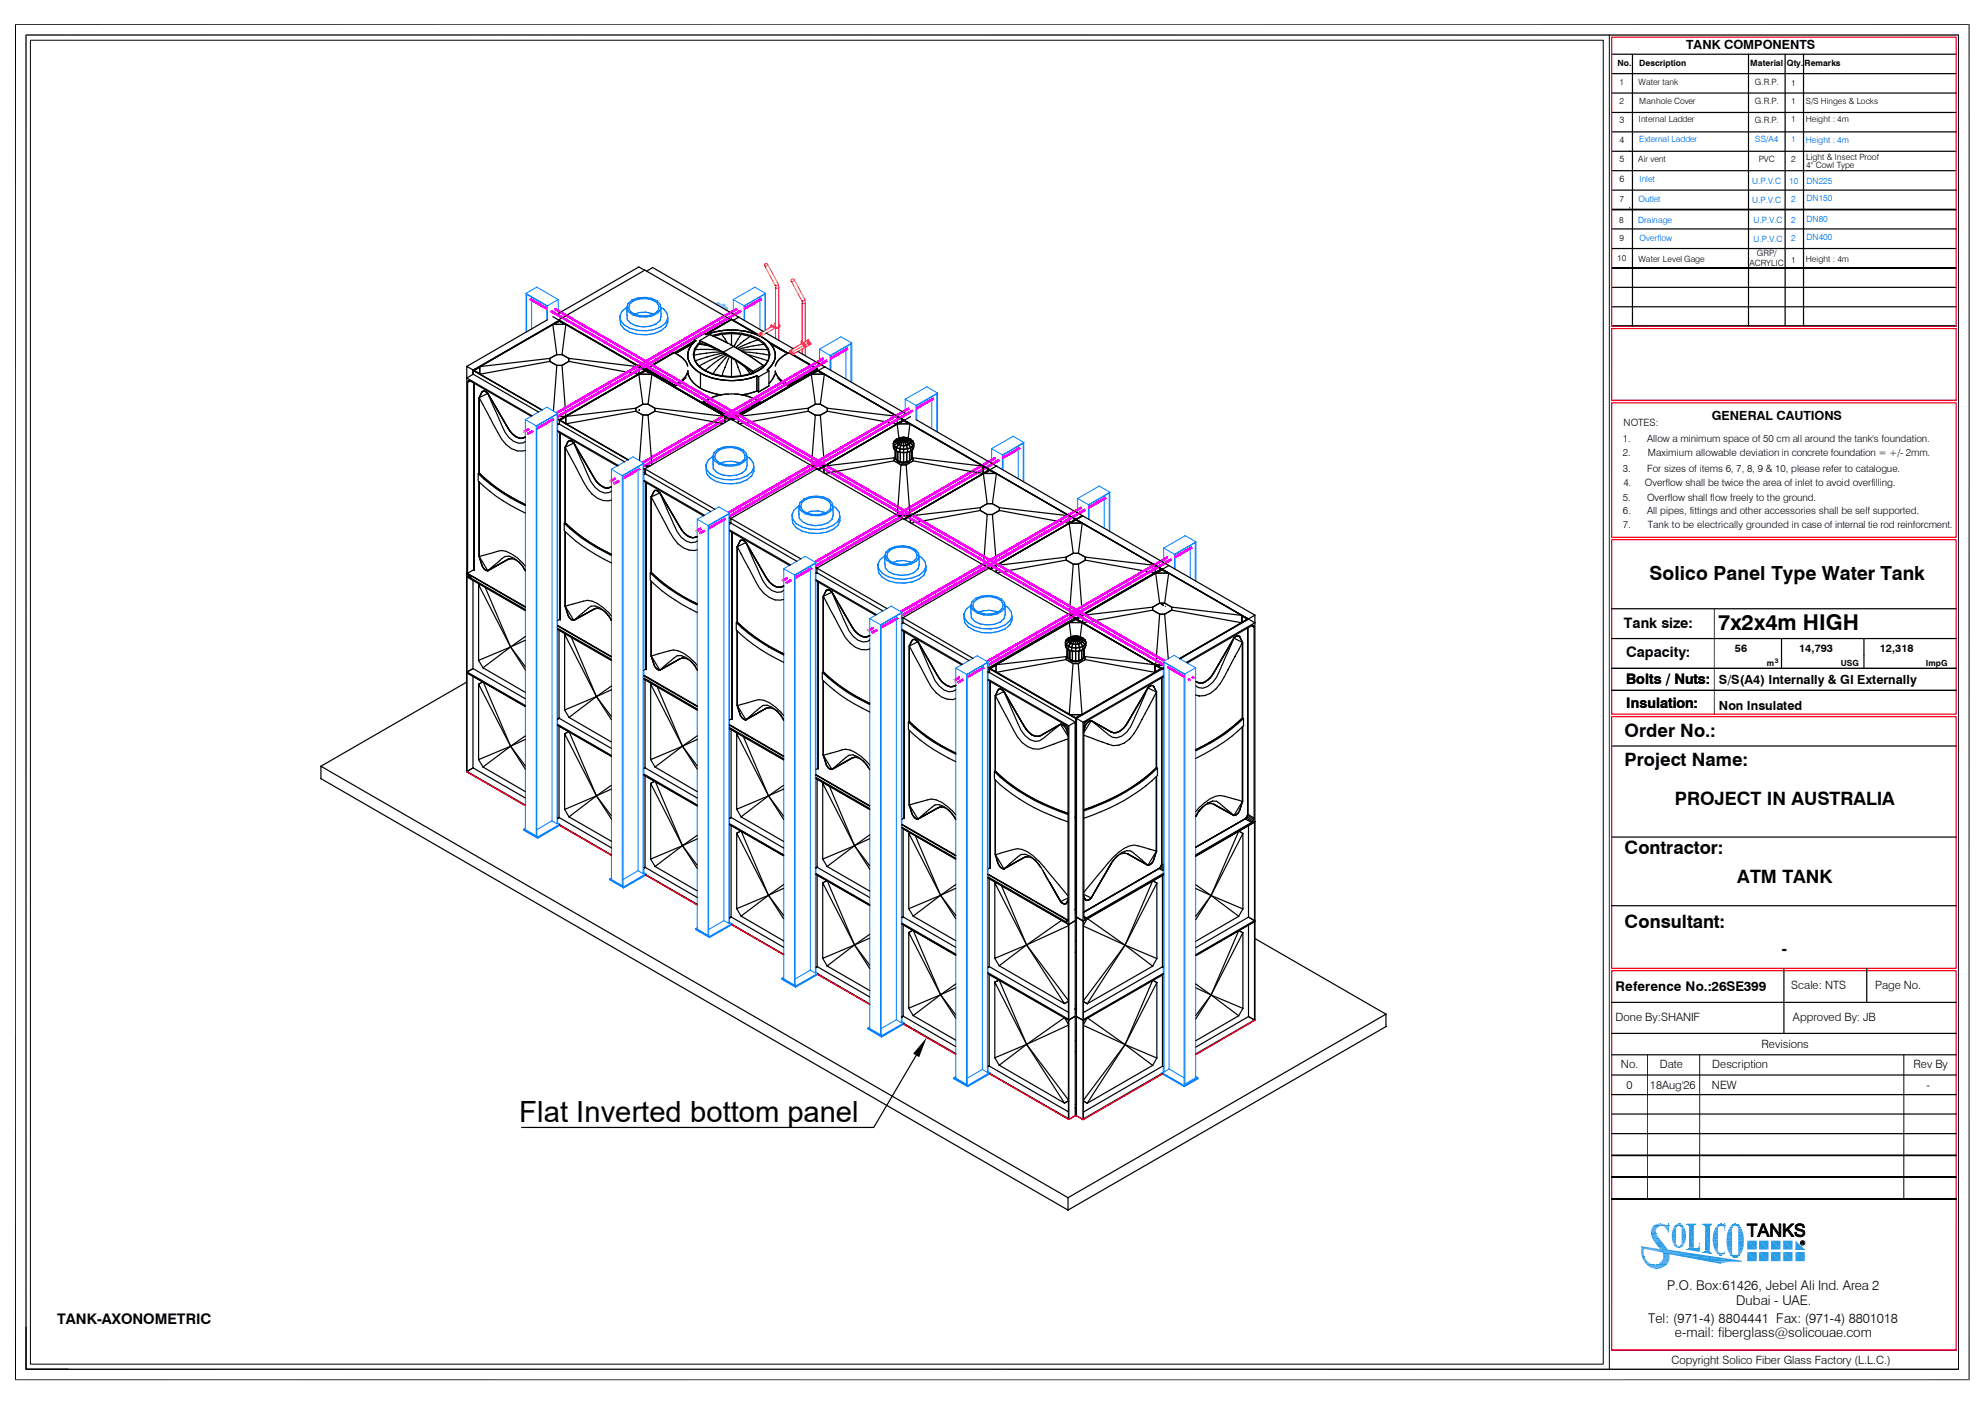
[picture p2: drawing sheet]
<svg xmlns="http://www.w3.org/2000/svg" width="420mm" height="297mm" viewBox="0 0 420 297" stroke-linecap="round" stroke-linejoin="round" font-family="sans-serif">
<defs><g id="words">
<text font-size="6.2" x="109.9" y="237.3">Flat Inverted bottom panel</text>
<text font-size="4.6" x="363.5" y="133.3">7x2x4m HIGH</text>
<text font-size="4.1" x="349" y="122.6">Solico Panel Type Water Tank</text>
<g font-size="3.9">
<text x="343.7" y="155.9">Order No.:</text>
<text x="343.7" y="162.1">Project Name:</text>
<text x="354.3" y="170.3">PROJECT IN AUSTRALIA</text>
<text x="343.7" y="180.6">Contractor:</text>
<text x="367.6" y="186.9">ATM TANK</text>
<text x="343.7" y="196.2">Consultant:</text>
</g>
<text font-size="3.3" x="377" y="201.8">-</text>
<text font-size="3.1" x="12.1" y="280.1">TANK-AXONOMETRIC</text>
<g font-size="3">
<text x="343.6" y="132.8">Tank size:</text>
<text x="344" y="139.1">Capacity:</text>
<text x="344" y="144.7">Bolts / Nuts:</text>
<text x="344.1" y="149.9">Insulation:</text>
</g>
<g font-size="2.8">
<text x="341.8" y="209.5">Reference No.:26SE399</text>
<text x="352.7" y="272.9">P.O. Box:61426, Jebel Ali Ind. Area 2</text>
<text x="367.3" y="276">Dubai - UAE.</text>
<text x="348.7" y="279.8">Tel: (971-4) 8804441 Fax: (971-4) 8801018</text>
<text x="354.4" y="282.9">e-mail: fiberglass@solicouae.com</text>
</g>
<g font-size="2.7">
<text x="356.7" y="10.3">TANK COMPONENTS</text>
<text x="362.2" y="88.8">GENERAL CAUTIONS</text>
<text x="363.7" y="144.7">S/S(A4) Internally &amp; GI Externally</text>
<text x="363.7" y="150.2">Non Insulated</text>
</g>
<g font-size="2.4">
<text x="379" y="209.3">Scale: NTS</text>
<text x="396.7" y="209.3">Page No.</text>
<text x="341.8" y="216">Done By:SHANIF</text>
<text x="379.3" y="215.9">Approved By: JB</text>
<text x="372.7" y="221.7">Revisions</text>
<text x="342.9" y="225.9">No.</text>
<text x="351.2" y="225.9">Date</text>
<text x="362.2" y="225.9">Description</text>
<text x="404.9" y="225.9">Rev By</text>
<text x="344.2" y="230.3">0</text>
<text x="349.1" y="230.5">18Aug'26</text>
<text x="362.2" y="230.3">NEW</text>
<text x="407.6" y="230.3">-</text>
<text x="353.7" y="288.5">Copyright Solico Fiber Glass Factory (L.L.C.)</text>
</g>
<g font-size="2.3">
<text x="367.1" y="137.8">56</text>
<text x="380.7" y="137.8">14,793</text>
<text x="397.7" y="137.8">12,318</text>
</g>
<g font-size="2.1">
<text x="343.4" y="93.6">1.</text>
<text x="343.5" y="90.2">NOTES:</text>
<text x="348.5" y="93.6">Allow a minimum space of 50 cm all around the tank's foundation.</text>
<text x="343.4" y="96.6">2.</text>
<text x="343.4" y="99.8">3.</text>
<text x="348.5" y="99.8">For sizes of items 6, 7, 8, 9 &amp; 10, please refer to catalogue.</text>
<text x="348.7" y="96.6">Maximium allowable deviation in concrete foundation = +/- 2mm.</text>
<text x="343.4" y="105.9">5.</text>
<text x="343.5" y="102.8">4.</text>
<text x="348" y="102.8">Overflow shall be twice the area of inlet to avoid overfilling.</text>
<text x="348.5" y="105.9">Overflow shall flow freely to the ground.</text>
<text x="343.4" y="108.8">6.</text>
<text x="343.4" y="111.6">7.</text>
<text x="348.5" y="108.8">All pipes, fittings and other accessories shall be self supported.</text>
<text x="348.7" y="111.6">Tank to be electrically grounded in case of internal tie rod reinforcment.</text>
</g>
<g font-size="1.9">
<text x="342.6" y="25.9">3</text>
<text x="342.6" y="34.3">5</text>
<text x="342.6" y="30.2">4</text>
<text x="342.6" y="38.6">6</text>
</g>
<g font-size="1.8">
<text x="342.2" y="13.9">No.</text>
<text x="342.7" y="18">1</text>
<text x="346.7" y="18">Water tank</text>
<text x="346.8" y="13.9">Description</text>
<text x="370.3" y="13.9">Material</text>
<text x="371.3" y="18">G.R.P.</text>
<text x="378.1" y="13.9">Qty.</text>
<text x="381.8" y="13.9">Remarks</text>
<text x="342.7" y="22">2</text>
<text x="346.8" y="22">Manhole Cover</text>
<text x="371.3" y="22">G.R.P.</text>
<text x="379" y="22">1</text>
<text x="379" y="18.2">1</text>
<text x="382.1" y="22">S/S Hinges &amp; Locks</text>
<text x="346.8" y="25.9">Internal Ladder</text>
<text x="371.3" y="26.1">G.R.P.</text>
<text x="379" y="25.9">1</text>
<text x="382.1" y="25.9">Height : 4m</text>
<text x="346.6" y="34.3">Air vent</text>
<text x="372.1" y="34.3">PVC</text>
<text x="379" y="34.3">2</text>
<text x="382.2" y="33.9">Light &amp; Insect Proof</text>
<text x="382.2" y="35.6">4&quot; Cowl Type</text>
<text x="342.6" y="47.1">8</text>
<text x="342.7" y="42.6">7</text>
<text x="342.7" y="51">9</text>
<text x="342.2" y="55.3">10</text>
<text x="346.7" y="55.4">Water Level Gage</text>
<text x="370.2" y="56.3">ACRYLIC</text>
<text x="371.7" y="54.2">GRP/</text>
<text x="379" y="55.6">1</text>
<text x="382.1" y="55.4">Height : 4m</text>
<text x="373.8" y="140.9">m</text>
<text x="389.5" y="140.8">USG</text>
<text x="407.5" y="140.8">ImpG</text>
</g>
<g font-size="1.8" fill="#00f">
<text x="346.8" y="30.1">External Ladder</text>
<text x="371.4" y="30.1">SS/A4</text>
<text x="379" y="30.1">1</text>
<text x="382.1" y="30.4">Height : 4m</text>
<text x="346.9" y="38.5">Inlet</text>
<text x="370.7" y="38.9">U.P.V.C</text>
<text x="378.5" y="38.9">10</text>
<text x="382.2" y="38.9">DN225</text>
<text x="346.6" y="47.1">Drainage</text>
<text x="346.7" y="42.7">Outlet</text>
<text x="370.7" y="43">U.P.V.C</text>
<text x="371" y="47.1">U.P.V.C</text>
<text x="379" y="42.7">2</text>
<text x="379" y="47.2">2</text>
<text x="382.2" y="46.9">DN80</text>
<text x="382.2" y="42.6">DN150</text>
<text x="346.9" y="51">Overflow</text>
<text x="371" y="51.3">U.P.V.C</text>
<text x="379" y="50.9">2</text>
<text x="382.2" y="50.7">DN400</text>
</g>
<text font-size="1.4" x="375.5" y="140.3">3</text>
</g></defs>
<g fill="none" stroke="#000" stroke-width=".25">
<path d="M341 11.5h72.9M341 19.7h72.9zM341 15.6h72.9zM345.4 11.5v57.5M370 11.5v57.5M377.7 11.5v57.5M381.6 11.5v57.5M341 32h72.9M341 23.8h72.9zM341 36.1h72.9zM341 27.9h72.9zM344.8 32h.1"/>
<path d="M135.1 56.5h.1M136.4 57.2l-1.2-.7-16.5 9.5M136.4 57.1l-16.5 9.6M136.4 57.1l16.8 9.7M136.4 57.1h.1M138 56.6l-1.2 .8M138.1 56.6l16.3 9.4M341 48.4h72.9zM341 52.6h72.9zM341 44.3h72.9zM341 40.2h72.9zM341 56.7h72.9z"/>
<path d="M344.8 43.9v.1M98.7 80h.1M100.1 78.3v.9v-.9l-1.3-.8v2.5M100.1 78.3v.9M100.1 79.2l13.9 8M100.1 79.2l-1.3 .8M100.1 78.6l.1 .1M100.1 78.9l.1 .1M100.2 78.4l1.3-.8v1.6zM100.2 79.2v-.8l14.5 8.3M100.5 78.1h.1M100.7 78h.1"/>
<path d="M101.5 77.7l-1.2 .7 1.3 .7M115.8 67.6l-17 9.9M116.3 76.5v-.7l1.5-.8-.8-6.4-15.5 9M116.3 75.8l-14.8 1.8v1.6M116.3 76.5l1.5 .8h1.1M116.3 75.8v.7M117 68.6l1.4-.7 1.3 .7zM117 68.6h2.7l-.8 6.4 1.5 .8M117 67l1.2 .7M117.2 68.6l1.2-.6 1.1 .6M117.4 68.3h.1M117.6 68.2h.1"/>
<path d="M117.8 75h1.1l1.5 .8v.7M117.8 75h1.1M117.8 77.3h1.1M117.8 75l-1.5 .8M118.2 67.6l16.8 9.7M118.2 67.6v.3M118.2 67.6h.1M118.3 67.8l-18.2 10.5M118.5 66.1l-.4 .2M118.9 67.3l-.7 .3M119.7 66.8l-.5 .3M120.4 76.5v-.7l14.2 1.7"/>
<path d="M120.4 76.5l-1.5 .8M132.5 78.7l-12.1-2.2-1.5 .8 .7 8.9M132.9 78.7l.8 .2M134.1 79l1.1 .2M134.8 77.3l-16.4-9.4-18.2 10.5 14.5 8.3M134.8 77.4l-16.4-9.5-18.2 10.4M135 77.6h.2v.5M135.1 77.5l.1 .6v-.5l.4 .2zM135.2 79.2h2.7l-.8 6.3 1.5 .9M135.2 78.4v.8zM135.2 79.2l-15.5 8.9v-.8M135.2 79.2l.8 6.3-1.5 .9v.6"/>
<path d="M135.2 77.7l.3 .2M135.2 77.4l.5 .3M135.8 78l.6 .4-18 10.4-.4-.2M135.8 78l.8 .4-1.4 .8v-.8M135.9 78l.7 .4M136 77.9l.5 .2M136.6 78.4v-.4l6 3.5v.3l6.2 3.6v-.4M136.6 78.4v-.4l6 3.5M136.6 78l6.1 3.4v.3M136.6 78.4l-18.2 10.5-.4-.2 .4 .2M136.6 78.4l1.3 .8h-2.7M136.6 78.1l-.2 .2"/>
<path d="M136.6 78.4l-18.2 10.5M136.6 78.4l16.5 9.5M136.6 78v.4M136.7 78h.1M136.8 78l5.9 3.4v.3l6.1 3.6-6.1-3.6-.1 .1 .7-.4-.6 .3M137.1 77.8l-.5 .2M137.2 77.8l-.4 .2M137.8 77.3l-.5 .3M137.9 79.2l-1.3-.7-1.4 .8M137.9 77.4l-.5 .3M142.6 74.5l-4.5 2.7 4.6-2.6M142.7 74.6a5.1 5.1 0 0 1 2.8 2.8"/>
<path d="M142.7 74.6h.1M143.5 75.1h.1M143.5 75.1a3.5 3.5 0 0 1 2 2.4M145.1 79.8l-.8 .9M145.3 79.2l.1-.2-.1 .2M145.5 78.7v.1M145.5 79.1l-.1 .2M145.5 78.4a3.1 3.1 0 0 1-1.4 2.2 3.6 3.6 0 0 0 1.4-2.1v.1M146.6 72.7l-3.6 2.1M146.8 72.5l-3.9 2.2M146.8 75.1v.1M146.9 72.1l-8.7 5.1 4.5-2.6 .8 .5"/>
<path d="M146.9 77.9h.1M146.9 71.8l.3 .3M146.9 73.8l.8-1.2 .2 .2-.8 1.2h4.7M147.2 73.9l-.1 .1M147.2 76.5a4.9 4.9 0 0 0 1.9 1.9M147.2 72.1h.1M147.2 72.1a3.7 3.7 0 0 0 .5 6.5l1.2 .7 1.4 .5M147.2 72.1a3.7 3.7 0 0 0 0 6.2 8.6 8.6 0 0 0 3.1 1.5M147.2 72.1a3.7 3.7 0 0 0 .1 6.2l2 1.2 1.9 .6M147.7 77.3l-.8-1.1 .9 1.2M148 72.1h.1M148 72.1v.4"/>
<path d="M148 72.1a57.9 57.9 0 0 1 11.3 6.5M148 72.1l2.2-1.3a59.9 59.9 0 0 1 11.3 6.5M148 72.1l5 2.4M148.1 72.4l-.4 .2M148.2 72.6l-.2 .2M148.2 72.6a31.6 31.6 0 0 1 11 6.3M148.2 72.6l-.3 .2 1.8 .3M148.2 79v3.1M149 70.6h.1M149.1 78.3l-1.4-1 1.4 1.1M149.1 78.4a12.7 12.7 0 0 0 10.2 .6M149.4 70.8h.1"/>
<path d="M149.4 70.8a14.5 14.5 0 0 1 12.4 .9l.9 .6 .9 1.2M149.4 70.8l-.3-.2-2.2 1.2v.6M150.2 70.8l3.7 1.8M150.2 70.8h.1M150.3 79.8l.9 .3M150.6 71h.1M150.7 71l2-.5v.2l-1.7 .4a12.9 12.9 0 0 1 8.7 .4M150.7 79l-1.6-.7 1.7 .8M152.1 74h.1M152.7 74.4l-2 .1-3.9 .6 .3-1.1-.2-.2-.2 1.2M152.7 79.5l2.1 .3zM152.7 79.5l-2-.5 2 .6"/>
<path d="M152.8 74.4h.1M153 74.5l2.5 1.5M153.1 74.7l-2.2 .4-3.8 1.2-.4-1.3 .2 1.2M153.2 74.6h.1M153.4 66.9l.5 .3M153.4 74.9l-3.2 1.3-2.3 1.2M153.7 75.1l-2.7 1.8-1.8 1.5M154 75.2l-3.2 3.9M154.2 67.4l.4 .2M154.3 75.4l-1.6 4.1M154.6 72.9l4.1 2.5 2.8 1.9M154.7 66.2l.5 .3"/>
<path d="M154.8 67.6l5.9 3.4-5.9-3.4-5.4 3.2M154.8 67.5l5.9 3.5M154.8 67.6h.1M154.8 75.7v4l2-.1M154.8 67.5v.1M154.8 70.3l-2.1 .2M154.8 67.5l6 3.5M154.8 67.5l-5.5 3.2M154.8 67.6l-5.4 3.2M155.2 73.3l-2.2 1.2M155.5 76h.1M155.5 66.6l6 3.5"/>
<path d="M155.5 76l3.8 2.6M155.6 76.2l1.2 3.3M156.3 67.1l-1.1 .6M156.3 73.9l3.1-.7 2.3-.4 .8 1.2 .1-.2 .3 1.2M156.7 74.1l3.2-.2 2.6 .1 .3 1.1 .1-.1-.3 1.2M156.8 79.6l-2 .2M156.9 70.5l-2.1-.2v.2l-2.1 .2 1.2 1.8M157.2 74.5h1.6l4 .6-.3 1.2 .1-.1-.8 1.1M157.3 77.1v.1M157.8 77.8l.9 1.3M158.2 75.1l4.3 1.2-.8 1.1M158.7 79.1l-1.9 .5"/>
<path d="M158.7 79.1l.1-.1-1.9 .5M158.8 71l-1.9-.5-.1 .2-2-.2v2.5M159.3 70.5a7.4 7.4 0 0 1 4.3 3M159.3 70.5a15.1 15.1 0 0 0-9.9 .3M159.3 70.5a6.4 6.4 0 0 1 4.6 3.8 3.7 3.7 0 0 1-1.6 4M159.3 79l-.6 .1M159.3 78.6h.1M159.3 79h.1M159.3 78.6l2.2-1.3v.5l-2.2 1.2zM159.4 79.8h.1M160.1 71.8l.5 .3M160.1 79.5h.1"/>
<path d="M160.1 79.5a14.7 14.7 0 0 1-9.8 .3M160.1 79.5l.4 .2v3.2l-.4-.2zM160.1 79.5a14.9 14.9 0 0 1-8.9 .6M160.3 78.4l.2-.1-1.7 .7M160.4 78.4l-.7 .4M160.5 71.7l-1.7-.7-.1 .2-1.9-.5-1.5 2.6M161.1 78l-.7 .4M161.3 71.4h.1M161.5 77.3h.1M161.5 77.8h.1M161.5 77.3l.2 .1-.2 .2M161.6 72.7v.1"/>
<path d="M161.7 72.9h.1M161.7 77.4l.1-.1-1.4 1.1M161.7 72.8l.1-.2 .8 1.2M161.7 72.8l-1.3-.9-1.8 .6-2.6 1.2M161.8 72.6l-1.3-.9-.1 .2-1.7-.7-3 2.3M162.1 70.4l5.7 3.3M162.3 78.3h.1M162.3 78.3l.4 .2-2.2 1.2M162.4 73.9l.1 .1M162.4 76.5l-.9 1.2M162.6 72.3l4.1 2.4-3.9-2.3M162.7 78.5h.1"/>
<path d="M162.7 78.5v3.1l-2.2 1.3M162.7 75.1v.1M162.7 77.9l-.4 .4M162.7 77.9h.1M163 72.7l3.6 2.1M163.6 73.5a3.2 3.2 0 0 1-.4 3.9l-.9 .9M163.6 73.5a3.2 3.2 0 0 1 0 3.3M163.6 76.8l-.9 1.1M163.6 76.7v.1M164 78.8l-.4 1.2-.9 1.1 .6-.7 .5-.9M164 78.6v-.1a3.3 3.3 0 0 0 1.6 2.1M164 78.4a3.1 3.1 0 0 0 1.6 2.2"/>
<path d="M164.1 79.1l.1 .2M164.3 79.2l-.1-.2 .1 .2M164.5 79.9l.9 .9M166 75.1h.1M166.9 74.6h.1M166.9 74.6l4.7 2.6M166.9 74.6a5.1 5.1 0 0 0-2.9 2.8M166.9 74.6l4.5 2.7-4.5-2.7a5.3 5.3 0 0 0-2.9 2.9M168.9 74.4l3.8 2.2M171.7 79.2h2.7l-.8 6.3 1.4 .9M171.7 79.2l1.3-.8 1.4 .8zM171.7 77.4l.6 .3"/>
<path d="M171.8 77.3l.5 .4M171.9 79.2l1.1-.7 1.2 .7M172.5 77.9l.3 .1M172.8 78h.1M172.8 78l-5.9 3.4v.3l-6.1 3.6 6.1-3.6 .1 .1-6.2 3.6v-.4M172.9 76.7l.5 .3M173 78.4v-.4l-.4-.2 .4 .2-6 3.5v.3M173 78.4v-.4l-6 3.5v.3M173 78.4v-.4h-.2l-5.9 3.4M173.1 78.4h.1M173.1 78.4l16.5 9.5M173.1 78.4h-.1l-16.5 9.4"/>
<path d="M173.7 77.2l.8 .4M173.8 78.8h.1M173.9 78.8h.1M174 78.9v.1M174.5 77.6h.1M174.5 77.6l16.4 9.5M174.5 77.6l-1.4 .8M341 60.8h72.9zM341 64.9h72.9zM341 69h72.9zM98.9 80.9h.1M98.9 80.9v40.4l.3 .7 .3 .2"/>
<path d="M99.2 80.6l-.2 .1 .3-.2 .2 .1M99.4 80.6h.1M99.5 80.6l-.6 .3 .1-.2M99.5 80.6l-.3-.1-.3 .4M99.5 80.6l12.9 7.5M101.4 84.1l1.8-.9 1.8 4.1a22.9 22.9 0 0 0 2.7 5.3 2.52 2.52 0 0 0 3.5 .8M101.4 84.1h-.1M101.4 84.1v16M101.9 83l.6-.3 .7 .5M101.9 83l-.5 1.1M102.4 82.7l.8 .5M102.9 82.9l.3 .3"/>
<path d="M102.9 82.9a.61 .61 0 0 0-1 .1M103.2 83.2h.1M103.2 83.2l4.3 7.4 .5 .7 1.2 1.1M103.2 83.2l4.3 7.4a4.3 4.3 0 0 0 1.7 1.8M103.2 83.2l2.8 4.9a12 12 0 0 0 3.2 4.3l1 .4 1-.3h-.2M107.4 90.6h.1M109.2 92.4l1.2 .4 .6-.3M109.2 92.4a1.53 1.53 0 0 0 1.8 .1M110.9 92.5h.1M111.2 95.3a4 4 0 0 1-4.1-1.3 31.4 31.4 0 0 1-3.4-5.5l-2.3-4.4v16a33.9 33.9 0 0 0 9.8 6.7M112.6 88l-13.8-8v42M114.7 86.7l-13.2-7.5 14.8-2.7 1.5 .8-.7 9.6"/>
<path d="M118 91.1l12.8 7.4M118 91.3l12.6 7.3M118 89.5l.3 .2M118.3 89.7l13.9 8M118.3 89.7l-.3 .2M118.3 88.1h1.4zM118.3 88.1h1.4M118.4 88.9l14.5 8.4-14.5-8.4v.8M118.4 88.9l1.3-.8v1.6zM119.5 94.6h.1M119.6 94.6l1.8-.9 1.8 4.1a22.9 22.9 0 0 0 2.7 5.3l1 .8 1.1 .4 .9-.1 .5-.3M119.6 86.4v.6"/>
<path d="M119.6 94.6v16.1M119.7 88.2l-1.2 .7 1.3 .8M120.1 93.5h.1M120.1 93.5l.6-.3 .7 .5M120.1 93.5l-.5 1.1M120.6 93.2l.8 .5M120.8 93.3l.6 .4M120.8 93.3l-.3-.1-.4 .3M121.4 93.7h.1M121.4 93.7l4.8 8.1 1.2 1.1M121.4 93.7l4.3 7.3a4.3 4.3 0 0 0 1.7 1.9M121.4 93.7l3.5 6.1 1.5 2.4 1 .7 1 .4 1-.3-.2 .1"/>
<path d="M124.9 99.7v.1M132.9 97.3l-13.2-7.6 14.8-2.7 1.5 .8-.7 9.7M134.5 86.4l-14.8 1.7v1.6M134.5 87l1.5 .8h1.1M134.5 86.4v.6M135.3 86.7v.1M136 87.8h1.1M136 85.5l-1.5 .9M136 85.5h1.1l1.5 .9v.6M136 85.5h1.1M136.4 99.2l14.9 8.5M136.4 99.2v1"/>
<path d="M136.4 99.2h.1M136.6 99.4l-.4-.2 .4 .2v.8M136.6 98.6h.9zM136.6 98.6h.9M137.8 97v.6M137.9 97.9v.4M138.6 87v-.6l14.2 1.6M138.6 87l-1.5 .8M142.6 81.5v.3l6.2 3.6v-.4l4.6 2.7-4.6-2.7M142.7 81.7h.1M142.7 81.4l-.1 .1M142.7 81.4l.3-.2-.3 .2v.3"/>
<path d="M142.7 81.4h.1M143.3 81.1l.5-.3-.5 .3M143.5 81h.1M144.1 80.9l-.5 .3M148.2 82.1a4.8 4.8 0 0 1-2.6-3.3 5.5 5.5 0 0 0 3.8 3.9l1.8 .6M148.2 82.1l1.1 .6 1.9 .6M148.8 85.4h.1M148.8 85l4.7 2.7-4.7-2.7M148.8 85h.1M149.2 84.8l-.4 .2M149.3 84.8l-.5 .2M149.6 84.5l.5-.1-.6 .3z"/>
<path d="M149.6 84.5h.1M150.8 89.2l-12.2-2.2-1.5 .8 .7 8.9M151.2 89.3l.8 .1M151.2 80.1a15.4 15.4 0 0 0 8.9-.6v3.2M151.2 83.3l1.4 .2M151.2 83.3l1 .2M152.4 89.5l.6 .1M153.2 88.1h.2v.5M153.3 88.1l.1 .5v-.5l.4 .2zM153.3 88l.6 .3M153.4 88.9v.5zM153.4 88.2l.3 .2"/>
<path d="M153.4 88.9v.5M153.6 87.8l.5 .4M153.7 87.8l.5 .3M154 88.6l.4 .2M154.1 88.5l.4 .2M154.1 88.5l.5 .2M154.2 83.4a9.9 9.9 0 0 0-3.9 .8M154.4 88.3l.4 .2M154.5 88.3l.3 .1M154.6 88.6l-18.2 10.6M154.6 88.6l16.8 9.7M154.6 88.6h.1"/>
<path d="M154.7 83.4a9.5 9.5 0 0 0-4.3 .8M154.8 83.3a11 11 0 0 1 4.5 1 9.8 9.8 0 0 0-3.9-.9M154.8 88.4l.4-.2-.4 .3M154.8 88.4h.1M155.2 88.3l-.4 .2v.2v-.2M155.5 88.4l-.6 .4M155.6 88.5l-.7 .3M155.7 88.5l-.6 .4M155.8 88.3l.6-.3zM156 87.8l-.6 .3M156 87.8l-.5 .3M156.2 80.4h.1"/>
<path d="M156.2 88.8v.8M156.2 88.2l-.2 .2M156.3 88l-.5 .3M156.5 88.1h-.3v.4v-.4M156.6 87.9l16.4-9.5 16.5 9.5M157 83.5l3.1-.8zM157.4 89.5l-1 .2M158.5 89.3l-.8 .1M159.6 84.4l.5 .3M159.9 84.5h.1M160.4 84.8l.3 .2M160.7 85h.1"/>
<path d="M160.7 85l-4.5 2.6 4.6-2.6M160.8 85l-4.5 2.7M162.7 81.6l-2.2 1.3-.4-.2M165.6 80.9l.5 .4M165.8 80.8l.5 .3zM166 81h.1M166.9 81.4l-.3-.1 .3 .1v.3l.1-.2M166.9 81.4h.1M166.9 81.7l-.6-.3 .7 .4M167 81.8l-6.2 3.6v-.4M171 87v-.6l1.5-.9-.8-6.3-15.1 8.6M171 87l1.5 .8h1.1"/>
<path d="M171 86.4l-14.1 1.6M171 86.4v.6M171.7 98.5l.5 .3M171.7 98.5h.1M171.7 97.8v.4M171.8 96.9l-.1 .6M171.9 98.6h.6M172.5 98.9l.3 .3M172.5 85.5l-1.5 .9M172.5 87.8h1.1M172.5 87.8l-.7 8.8M172.5 87.8l-1.5-.8-12.1 2.2"/>
<path d="M172.5 85.5h1.1l1.4 .9v.6M172.5 85.5h1.1M172.8 99.2l-18.2 10.5M172.8 99.2l16.8 9.6M172.8 99.2h.1M173 98.6h.1M173.7 98.9l-.6 .4M173.8 99l-.7 .4M173.9 99l-.7 .4M174.3 97v.6M174.3 98.6v.4v-.4h.4M174.3 99.3v.7"/>
<path d="M174.3 98.6l-.3 .2M174.3 98.6l.2-.1-.5 .3M174.3 98.7l-.2 .2M174.4 97.8v.3M174.4 98.4v.2l.2-.1-.6 .3M174.4 98.5l-.5 .3M174.4 98.6h-.7h.7l-.4 .2M174.8 98.3l16.4-9.4 16.5 9.5M174.8 98.4l16.4-9.5zM175 87l-1.4 .8M175 87v-.6l14.3 1.6M175.5 100l-1 .2"/>
<path d="M176.7 99.7l-.8 .2M187.2 89.2l-12.2-2.2-1.4 .8 .7 8.9M187.6 89.3l.8 .1M188.8 89.5l1.1 .2h2.6M189.2 97.5l1.4 .8h1.1M189.2 94.3l-.2-.5 .2 1.2M189.2 93.3l.6-.3-.1 .4M189.2 96.9l-14.1 1.6M189.2 96.9v.6M189.2 95l.5 .4M189.2 93.3l-.2 .5M189.2 96.9l.2-.1-.2 .1v.6"/>
<path d="M189.4 95.2l.1 2M189.5 87.9l-16.5-9.5-16.4 9.5M189.5 95.3v1.9l.4 .3v-2v2l.6 .2M189.7 94.7l-.5-.4v.7M189.7 93.4l.1-.4-.6 .3-.2 .5M189.7 92.9l.4-.1-.3 .2M189.7 94.7l-.5-.4v.7l.5 .4M189.7 94.7v.7M189.7 95.4l.7 .3M189.7 92.9l-.5 .4M189.7 88.1h.2v.5M189.7 88.1l.6 .2-.4-.2v.5"/>
<path d="M189.8 93.7l.7-.4 .1 .2-.5 .5zM189.8 93.7l-.1-.3-.7 .4M189.8 93h.7l-.1 .1M189.8 93l.3-.2-.4 .1-.5 .4M189.8 93l-.1 .4M189.8 89.7l1.4-.8 1.3 .8zM189.9 88.9v.8zM189.9 88.9v.8l1.3-.8-.7-.4 .7 .4M189.9 88.2l.3 .2M189.9 97.5l.3 .2zM190.1 89.7l1.1-.7 1.1 .7M190.1 94l-.3-.3-.6 .6"/>
<path d="M190.1 92.8h.5l-.1 .2M190.1 92.8l.5-.2-.9 .3M190.1 94l-.4 .7M190.1 92.8l-.3 .2M190.2 92.7l-.4-3-15 8.6M190.2 97.6v.1l.5 .2M190.3 88.3l-.5-.3 .1 .6M190.4 95l-.7-.3v.7M190.4 93.1h1.6M190.4 95l-.7-.3v.7l.7 .3M190.4 95.7l.8 .1M190.5 93.3l-.1-.2-.7 .3 .1 .3"/>
<path d="M190.5 93h.7M190.5 93h1.4M190.5 93.3l.7-.3 .7 .3M190.5 93.3l-.1-.2-.7 .3M190.5 88.6l.6 .3-1.3 .8M190.5 95.7v2l.7 .1M190.6 88.5l.7 .4M190.6 92.6l.6-.1v.2h-.3M190.6 92.6h1.2l-.6 .1M190.6 94.2l-.5-.2-.4 .7M190.6 92.6l.6-.1v.2M190.6 92.6l.3 .1"/>
<path d="M190.6 98.3l-1.4-.8-12.1 2.2M190.6 92.8l.3-.1 .3 .3zM190.6 93.5l.6-.5 .5 .5M190.6 93.5l-.1-.2-.7 .4M190.6 98.3h1.1M190.6 98.3l-.6 8.8M190.7 97.7v.2l.5 .1M190.8 88.6h.1M190.9 92.7l-.3-.1-.5 .2M190.9 93.6l-.3-.1-.5 .5 .5 .2M190.9 92.7l-.3 .1 .6 .2M190.9 93.6l.3-.6v.6"/>
<path d="M190.9 93.6l-.3-.1-.5 .5M191.1 88.7l-.1 .1M191.2 87.2l.3 .3M191.2 93a4 4 0 0 0-1.5 1.7M191.2 93a4 4 0 0 0-1.5 1.7v.7M191.2 92.7v.3M191.2 93.6v.7l.6-.1M191.2 93.6h-.3l-.3 .6 .6 .1M191.2 95h-.8v.7M191.2 94.3l-.6-.1-.2 .8M191.2 92.7h-.3l.3 .3M191.2 93.6h-.3l-.3 .6"/>
<path d="M191.2 93.6h.3l.3 .6M191.2 94.3l.6-.1 .2 .8M191.2 95h-.8v.7l.8 .1M191.2 95h.8v.7M191.2 95v.8l.8-.1M191.2 95.8v2l.7-.1M191.2 97.8v.2l.5-.1M191.2 93l-.6 .5M191.2 93l.3 .6M191.2 93.6v1.4M191.2 93l-.7 .3M191.2 93l-.8 .1"/>
<path d="M191.2 93l.8 .1M191.2 93l.7 .3M191.2 93l.5 .5M191.2 93v.6M191.2 93l-.3 .6M191.3 88.9v.1M191.3 88.9h.1M191.3 89l16.5 9.4M191.5 92.7l.2 .1-.5 .2zM191.5 92.7l-.3 .3M191.5 93.6l.3 .6 .5-.2M191.5 92.7h-.3v.3"/>
<path d="M191.5 93.6l.2-.1 .6 .5M191.5 93.6h-.3M191.7 93.5l.6 .5 .3-.3M191.7 93.5l.2-.2 .7 .4M191.7 93.5l-.2 .1M191.8 92.6l-.6-.1 .8 .2M191.8 92.6l.5 .2-.8-.1M191.8 92.6l.9 .3M191.8 94.2l-.6 .1v.7M191.8 94.2l.5-.2 .4 .7M191.8 92.6l-.3 .1M191.9 97.7l-.7 .1v.2l.5-.1"/>
<path d="M191.9 93l-.2-.2-.5 .2M191.9 93.3l.7 .4 .1-.3M191.9 93.3l.1-.2 .7 .3M191.9 93l.1 .1M191.9 93.3l-.2 .2M192 93.1l-.1 .2M192 95.7l-.8 .1v2M192 95h-.8v.8M192 92.7l-.2-.1 .5 .2M192 95l.7-.3v.7l-.7 .3M192 92.7l.7 .2M192 89.3h-.1"/>
<path d="M192.1 89.3l-.1 .1M192.3 92.8l.3 .2h-1.4M192.3 92.8l.9 .5M192.3 94l-.5 .2 .2 .8M192.3 92.8h-.6l.2 .2M192.3 94l.3-.3 .6 .6M192.3 89.4l-.1 .1M192.4 97.5l.4-.3v-1.9v1.9l.2-.5v-1.5v1.5l-.2 .5-.4 .3v-2v2l-.5 .2M192.4 97.5l-.7 .4M192.4 97.5l-.7 .4v-.2v.2M192.4 97.5l-.5 .2v-2v2M192.5 89.7l15.2 8.7"/>
<path d="M192.5 89.7l-.3 3M192.6 93l.1 .4-.7-.3M192.6 93l.1 .4 .6 .4M192.6 93.7l-.3 .3 .4 .7M192.6 93h-.7l.1 .1M192.6 93.7l.1-.3 .6 .4M192.7 88.1l-1.4 .9M192.7 93.4l-.1 .3 .6 .6M192.7 94.7l-.7 .3v.7M192.7 92.9l-.4-.1 .3 .2M192.7 94.7l.5-.4v.7l-.5 .4M192.7 92.9l.5 .4"/>
<path d="M192.7 95.4l-.7 .3M193.2 97.5l-1.5 .8M193.2 97.5v-.6l14.3 1.7M193.2 93.3l.1 .5-.1 1.2M193.2 94.3l-.5 .4v.7M193.2 93.3l-.6-.3 .1 .4M193.2 94.3l.1-.5-.1 1.2M193.2 95l-.5 .4M193.2 93.3l.1 .5M193.2 96.9l-.2-.1 .2 .1v.6M193.3 93.8l-.1 1.2M193.9 88.8l15.2 8.8"/>
<path d="M205.4 99.7l-12.2-2.2-1.5 .8 .7 8.9M205.8 99.8l.8 .1M207 100l1 .2v-.8v.8l1.4-.8-.7-.4 .7 .4-16.4 9.5M207.9 98.6h.1M208 98.6v.5v-.5l.5 .2M208 98.7l.4 .2M208 98.6l.5 .2M208 98.5l.5 .3M208.6 99.1l.6 .3-1.3 .8M208.8 99l.7 .4M209 99.1h.1M209.3 99.2l-.1 .1"/>
<path d="M209.4 99.4l-16.4 9.5M209.4 97.7l.5 .3M209.4 99.4l16.5 9.5-16.5-9.5-16.4 9.5M209.4 99.4l1.4-.8 16.5 9.5M210.1 98.2l.8 .4M341 84.7h72.9M101.2 100.2l.2-.1a35.4 35.4 0 0 0 9.8 6.7M101.4 117.7l1.8 3-.7-.3M101.4 117.7a3.7 3.7 0 0 0 1.4 2.9l.4 .1M101.4 117.7a4.4 4.4 0 0 0 1.2 2.8l.3 .2M101.4 117.7l2.3-.6a5.9 5.9 0 0 1 3.4-.5 9.4 9.4 0 0 1 4.1 3.2M101.4 101.9v15.8"/>
<path d="M101.4 100.1l1.2 1.1a35.2 35.2 0 0 0 8.6 5.6M101.9 119.5h.1M107.4 118.3h.1M107.5 118.3l-4.3 2.4h-.3M107.5 118.3l-4.3 2.4M107.8 104.9h.1M108.3 118.2l-.8 .1M109.8 118.9l.9 1.1M109.8 118.9l-1.1-.8a2.1 2.1 0 0 0-3.1 .6l-2.4 2M110 119.1a2.17 2.17 0 0 0-3.3-.4l-3.5 2M110.4 119.5l.8 1.2-.2-.3M110.7 120l.5 .7"/>
<path d="M111.2 107a36.2 36.2 0 0 1-10-6.8v1.6a33.9 33.9 0 0 0 10 6.7M119.4 110.7l.2-.1 2.4 2.2a34.6 34.6 0 0 0 7.4 4.5M119.6 110.6a36.6 36.6 0 0 0 9.8 6.7M119.6 112.5v15.8M121.6 112.4h.1M125.6 101h.1M125.8 115.3v.1M125.8 115.4h.1M127.4 102.9l.7 .3 .6 .1 .5-.2M127.4 102.9a1.65 1.65 0 0 0 1.8 .2M129.1 103.1h.1M129.4 105.8a4 4 0 0 1-4.1-1.3 32.9 32.9 0 0 1-4.1-7l-1.6-2.9v16a36.3 36.3 0 0 0 9.8 6.7"/>
<path d="M129.4 117.5l-1.6-.8a32.4 32.4 0 0 1-8.4-6v1.6a34.9 34.9 0 0 0 10 6.8M136.2 101.6l12.9 7.4M136.2 100l.3 .2M136.2 101.8l12.7 7.3M136.5 100.2l13.9 8M136.5 100.2l-.3 .2M137.8 105.1l1.8-.8 3 6.8a5.2 5.2 0 0 0 3.6 3.7l1-.1 .3-.3M137.8 105.1v16.1M137.8 105.1h.1M138.3 104h.1M138.3 104l-.5 1.1M138.9 103.7l.7 .6 4.8 8 1.2 1.2"/>
<path d="M138.9 103.8h.1M138.9 103.8l.7 .5M138.9 103.8h-.3l-.3 .2-.5 1.1M139 103.8l.6 .5M139 103.8l-.3-.1-.4 .3M139 103.8h-.5l-.2 .2M139.6 104.2h.1M139.6 104.3h.1M139.6 104.3l4.3 7.2a4.7 4.7 0 0 0 1.7 2M139.6 104.3l3.5 6 1.6 2.3 .9 .9 1 .2 .9-.2M140.9 106.4v.1M143.8 111.5h.1"/>
<path d="M145.6 113.5l.7 .2h.6l.5-.1M145.6 113.5a1.76 1.76 0 0 0 1.8 .1M147.3 113.6h.1M147.5 116.3a4 4 0 0 1-4-1.2 34.1 34.1 0 0 1-4.2-7.1l-1.5-2.9v16a35.6 35.6 0 0 0 9.7 6.7 36.8 36.8 0 0 1-9.7-6.7M147.5 113.5l-.1 .1M154.3 109.5l.3 .2M154.3 110.5l.4 .2M154.3 112.3l12.8 7.3M154.3 112.1l13 7.4M154.6 109.7l14.9 8.5M154.6 109.7h.1M154.6 109.7v1"/>
<path d="M154.7 110.7l-.4 .2M154.7 110.7l13.9 8M156 115.7l1.8-.9 1.8 4.1a25.6 25.6 0 0 0 2.7 5.2l1 .8 1.1 .4 1-.1 .4-.3M156 115.7v16M156 115.7h.1M156.5 114.5h.1M156.5 114.5l-.5 1.2M157.1 114.3l.7 .5 4.8 8.1 1.2 1.1M157.2 114.3h-.5l-.2 .2M157.2 114.3l.3 .2M157.5 114.5l.3 .3M157.8 114.7h.1"/>
<path d="M157.8 114.8l4.3 7.3a4.7 4.7 0 0 0 1.7 1.9M157.8 114.8l-.7-.5h-.3l-.8 1.4M157.8 114.8l2.9 4.8a11.6 11.6 0 0 0 3.1 4.4l1 .2 1-.2-.2 .1M157.9 114.8h-.1M159.1 117l.1 .1M189.9 109l.5 .3M189.9 108.3v.4M189.9 107.4v.6M190.1 109.1h.6M190.7 109.5l.4 .2M191 109.7h.1M191.1 109.7l16.7 9.7"/>
<path d="M191.1 109.7l-18.3 10.5M191.3 109.1h.1M191.9 109.4l-.6 .4M192 109.5l-.7 .4M192.1 109.6l-.6 .3M192.4 107.5l.1 .6M192.5 108.4v.2M192.5 109.1h-.6h.6l-.3 .2 .2-.2M192.5 108.9v.2l.2-.1-.5 .3 .6-.2M192.6 109.3l-.2 .1M192.6 109.9v.7M192.7 109.1h-.1v.5v-.5h.3"/>
<path d="M193.7 110.5l-1 .2M194.9 110.3l-.8 .1M207.4 108v-.6l1.5-.8-.8-6.4-15.1 8.7M207.4 108l1.5 .8h1.1M207.4 107.4l-14.1 1.7M207.4 107.4v.6M208.1 100.2l1.3-.8 1.4 .8zM208.1 100.2h2.7l-.8 6.4 1.5 .8M208.1 119.5l.5 .3M208.2 118.8l-.1 .4M208.2 117.9v.6M208.3 119.6h.6"/>
<path d="M208.3 100.2l1.1-.7 1.2 .7M208.8 120l.5 .2M208.9 108.8l-1.5-.8-12.1 2.2M208.9 106.6h1.1l1.5 .8v.6M208.9 106.6h1.1M208.9 108.8h1.1M208.9 108.8l-.7 8.9M208.9 106.6l-1.5 .8M209.4 119.6h.1M210.1 119.9l-.6 .4M210.1 120l-.6 .4M210.2 120l-.7 .4 .7-.4"/>
<path d="M210.7 118v.6M210.8 119.6v.5v-.5h.2M210.8 119.6l-.4 .2M210.8 119.6l.1-.1-.5 .3M210.8 118.9v.2M210.8 119.7l-.3 .2M210.8 119.5l-.4 .3M210.8 119.5v.1l.2-.1M210.8 119.6h-.7h.7l-.4 .2M210.9 119.5l-.5 .3M211.2 119.4l16.4-9.5 16.5 9.5M211.5 108v-.6l14.2 1.7"/>
<path d="M211.5 108l-1.5 .8M223.6 110.2l-12.1-2.2-1.5 .8 .7 8.9M224 110.3l.8 .1M225.6 118.5v-.6l1.5-.8-.9-6.4-15 8.7M225.6 118.5l1.5 .8h1.1M225.6 117.9v.6M225.6 117.9l-14.1 1.6M226.2 110.7l1.4-.8 1.4 .8zM226.2 110.7h2.8M226.3 109.3l.3 .1M226.3 109.1l.4 .2M226.3 109.1h-.2l.6 .2"/>
<path d="M226.3 109.1v.5v-.5l.4 .2M226.5 110.7l1.1-.7 1.2 .7M226.8 109.6l.7 .3-1.3 .8M226.9 109.5l.7 .4M226.9 109.5l.7 .4-1.3 .8v-.8v.8l-1.1-.2M227.1 119.3h1.1M227.1 117.1h1.1l1.4 .8v.6M227.1 117.1h1.1M227.1 117.1l-1.5 .8M227.5 108.2l.6 .4M227.6 109.9l16.5 9.5M227.6 109.9l-16.4 9.5"/>
<path d="M227.7 109.9h.1M227.7 109.9l16.4 9.5M228.3 108.7l.7 .4-1.4 .8 1.4-.8M228.4 110.3h.1M228.5 110.3v.1M228.6 110.4v.1M229 110.7l15.1 8.7M229 110.7l-.8 6.4 1.4 .8M229 109.2l-1.4 .7-.7-.4M229.1 109.1h.1M229.1 109.1l16.4 9.5M229.1 109.1l-1.4 .8"/>
<path d="M229.6 118.5l-1.4 .8M229.6 118.5v-.6l14.3 1.6M244.3 119.6h.1v.5M244.4 119.5l.5 .3M244.4 119.5v.6M244.4 119.5l.5 .3-.5-.2v.5M244.4 119.7l.4 .2M245.8 118.7l.5 .4M246.5 119.2l.8 .4M247.3 119.6h.1M247.3 119.6l18.2 10.5M247.3 119.6l-1.4 .8"/>
<path d="M98.7 121.2h.1M98.7 122h.1M98.8 121.2l-.1 21M98.8 122l12.4 7.2M98.8 122l-.1 20.2 1.4-.8M98.9 121.3h.1M98.9 121.3l.2 .2M99 121.5l.1 .3 .3-.1M99 121.4l12.2 7M99.1 121.5l12.1 7M99.1 121.8l.2 .2 .4-.2M99.4 122.2h.1"/>
<path d="M99.5 122.2l11.7 6.7M99.9 122l-.4 .2-.2-.2M100.1 122.8v18.6l11.1 6.4M100.3 120.5v.1v-39.5v39.4l-1.4 .8M101.3 139.7l.9 1.6M101.5 123.6l-.2 .1M102.7 124.2l5.3 12.7-6.7 2.8v-16l6.7 13.2 3.2-2.3M102.9 120.7h.3M103.2 120.7h.1M110.9 120.4h.1M110.9 120.3l.1 .1M111.2 135.4l-3.2 1.5 3.2 4.2"/>
<path d="M118 132.9l11.4 6.6M118 133.1l11.4 6.6M118 132.4l11.4 6.6M118 132.3l11.4 6.6M118.1 132.5h-.1M118.3 133.3v18.6l11.1 6.4M118.5 131v.1v-39.5v39.4l-.5 .3M119.5 134.2h.1M119.6 128.3a3.7 3.7 0 0 0 1.4 2.8l.4 .1M119.6 128.3l2.3-.7a6.3 6.3 0 0 1 3.4-.4 10.1 10.1 0 0 1 4.1 3.1M119.6 128.3l.5 1.7M119.6 128.3l1.8 2.9h-.3l-.4-.3"/>
<path d="M119.7 134.1l-.2 .1M120.1 130h.1M120.1 130a1.89 1.89 0 0 0 1 1.2M120.9 134.7l5.3 12.7-6.7 2.8v-16l6.7 13.2 3.2-2.3M121.1 131.2h.3M121.4 131.2h.1M125.6 128.9h.1M125.6 128.9l-4.2 2.3M125.7 128.9l-4.3 2.3M125.7 128.9l-4.3 2.3h-.3M126.4 128.7l-.8 .2M126.4 128.7l-.7 .2"/>
<path d="M126.4 128.7l1 .3 .9 .7M126.6 128.7l-.9 .2M128 129.4l.9 1.1M128 129.4l.6 .6-.1-.1M128 129.4l-1.1-.8-1-.4h-.8l-3.7 3M128.3 129.7v.1M128.7 130.2h.1M128.8 130.3h.1M128.9 130.5l-.3-.5 .8 1.3-.3-.4M128.9 130.5l.5 .7M137.6 121.2l.2-.1 1.2 1.1a36 36 0 0 0 8.5 5.6M137.8 138.8a3.7 3.7 0 0 0 1.4 2.9l.4 .1"/>
<path d="M137.8 138.8a3.8 3.8 0 0 0 1.2 2.7l.3 .2M137.8 138.8l2.3-.7a6.3 6.3 0 0 1 3.4-.4 10 10 0 0 1 4 3.1M137.8 123v15.8M137.8 138.8l1.8 3-.7-.4M143.8 139.4h.1M143.8 139.4l-2.8 1.6M143.9 139.4l-4.3 2.4M143.9 139.4l-4.3 2.4-.3-.1M144.2 139.2h.5M144.4 139.2h.3M144.7 139.2l-.9 .2M144.7 139.2l.9 .3 .9 .7"/>
<path d="M146.2 139.9l1 1.1M146.2 139.9l-1.1-.8-1-.4h-.8l-3.7 3.1M147.5 128l-3.1-1.7a31.4 31.4 0 0 1-6.8-5.1v1.6a35.4 35.4 0 0 0 9.9 6.8M155.8 131.7h.2a36 36 0 0 0 9.8 6.6M156 131.6a37.2 37.2 0 0 0 9.8 6.7M156 133.5v15.8M162.1 122.1h.1M163.8 124l.7 .2h.6l.5-.1M163.8 124a1.77 1.77 0 0 0 1.8 .1M165.5 124.1h.1M165.8 126.8a3.9 3.9 0 0 1-4.1-1.2l-1-1.2-4.7-8.7v15.9a36.9 36.9 0 0 0 9.8 6.7M165.8 138.6a38.8 38.8 0 0 1-10-6.9v1.6a36.8 36.8 0 0 0 10 6.8"/>
<path d="M172.6 122.9l12.7 7.2M172.6 122.6l12.9 7.4M172.6 120.1l.2 .1M172.6 121.1l.3 .1M172.8 120.2h.1M172.8 120.2l14.9 8.5M172.8 120.2v1M172.9 121.2l13.9 8M172.9 121.2l-.3 .2M174.2 126.2v15.9a34.7 34.7 0 0 0 9.8 6.7M174.2 126.2l1.8-.9 1.8 4.1a25.6 25.6 0 0 0 2.7 5.2l1 .8 1.1 .4 .9-.1 .5-.3M174.2 126.2h.1"/>
<path d="M174.8 125l-.6 1.2M174.9 124.8a.93 .93 0 0 1 1.1 .5M174.9 124.8l-.1 .2M175 124.8a1.12 1.12 0 0 1 1 .5M175.3 124.8l.7 .5M175.3 124.8l-.5 .2M175.3 124.8h.1M175.4 124.8h-.5M175.7 125l.3 .3M176 125.2h.1M176 125.3h.1M176 125.3l4.3 7.3 1.1 1.4 .6 .5"/>
<path d="M176 125.3l4.3 7.3a4.7 4.7 0 0 0 1.7 1.9M176 125.3l2.9 4.8a12 12 0 0 0 3.1 4.4l1 .3 1-.3-.2 .1M180.3 132.6h.1M182 134.5l1.3 .3 .5-.2M182 134.5a1.53 1.53 0 0 0 1.8 .1M183.7 134.6h.1M184 137.3a3.9 3.9 0 0 1-4.1-1.2l-1-1.2-4.7-8.7v15.9a34.5 34.5 0 0 0 9.8 6.7M190.8 133.1l12.9 7.4M190.8 130.6l.3 .1M190.8 131.6l.3 .1M190.8 133.4l12.7 7.2M191 130.7h.1"/>
<path d="M191.1 130.7v1M191.1 130.7l14.8 8.6M191.1 131.7l13.9 8M191.1 131.7l-.3 .2M192.4 136.7v16a36 36 0 0 0 9.8 6.6M192.4 136.7l1.8-.9 3 6.8a5.4 5.4 0 0 0 3.6 3.7l.9-.1 .5-.3M192.4 136.7h.1M192.9 135.6l.6-.3 .7 .5M192.9 135.6l-.5 1.1M193.1 135.3a.9 .9 0 0 1 1.1 .5M193.1 135.3a.93 .93 0 0 1 1.1 .5M193.1 135.3l-.2 .3"/>
<path d="M193.2 135.3a1.12 1.12 0 0 1 1 .5M194.2 135.7h.1M194.2 135.8l4.3 7.3 1.1 1.4 .6 .4M194.2 135.8l4.3 7.3a4.7 4.7 0 0 0 1.7 1.8M194.2 135.8l3.5 6.1 1.6 2.3 .9 .7 1 .4 1-.4M194.2 135.8h.1M209.3 120.2l-18.2 10.5M209.3 120.2l16.7 9.7M209.3 120.2h-.1M210.3 120.1l-.7 .3M210.8 120.4v.7M211.9 121l-1 .2"/>
<path d="M213.1 120.8l-.8 .1M213.5 120.7l12.1-2.2 1.5 .8-.7 8.8M225.6 138.9l.2-.1-.2 .1v.6M225.6 138.9l-14.9 1.7v1.6M225.6 139.5l1.4 .9h1.1M225.6 136.3l-.2-.5 .2 1.2M225.6 135.4l.6-.3-.1 .3 .7-.2 .1 .2M225.6 138.9v.6M225.6 137l.5 .5M225.6 135.4l-.2 .4M225.8 137.2v1.6l.1 .4M225.9 139.2v-1.9v1.9l.4 .3"/>
<path d="M226.1 136.7l-.5-.4v.7M226.1 135l.4-.2-.3 .3M226.1 136.7l-.5-.4v.7l.5 .5M226.1 136.7v.8M226.1 137.5l.6 .2M226.1 135l-.5 .4M226.2 135.8l.7-.4 .1 .1-.5 .6zM226.2 135.8l-.1-.4-.7 .4M226.2 135.1l.7-.1-.1 .2M226.2 135.1l-.1 .3 .1-.3-.6 .3-.2 .4M226.2 135.1l.3-.3-.4 .2-.5 .4M226.2 131.7l1.4-.8 1.3 .8z"/>
<path d="M226.2 131.7h2.7M226.3 130l.5 .3M226.3 137.5v2l.6 .2-.6-.2M226.3 137.5v2l-.4-.3M226.3 137.5v2M226.3 129.3v.4M226.4 139.5l.2 .3v-.1M226.4 128.4l-.1 .6M226.4 131.7l1.2-.6 1.1 .6M226.5 130.1h.6M226.5 136.1l-.3-.3-.6 .5M226.5 134.8l.5 .1-.1 .1"/>
<path d="M226.5 134.8l.5-.2-.9 .4M226.5 136.1l-.4 .6M226.5 134.8l-.3 .3M226.6 134.7l-.4-3-15.5 8.9M226.6 139.7v.1l.5 .2M226.7 137l-.6-.3v.8M226.7 137l-.6-.3v.8l.6 .2M226.7 137.7l.9 .1M226.9 135.4l-.1-.2-.7 .2 .1 .4M226.9 135l.6 .1M226.9 135h1.4M226.9 135.4l.7-.3 .7 .3"/>
<path d="M226.9 137.7v2l.7 .1M227 134.6l.6-.1v.2h-.3M227 134.6h1.2l-.6 .1M227 136.3l-.5-.2-.4 .6M227 134.6h1.2M227 134.6l.3 .1M227 130.5l.5 .2M227 134.9l.3-.2 .3 .4zM227 135.5l.6-.4 .5 .4M227 135.5l-.1-.1-.7 .4M227.1 139.8v.2h.5M227.3 134.7l-.3-.1-.5 .2"/>
<path d="M227.3 135.6l-.3-.1-.5 .6 .5 .2M227.3 134.7l-.3 .2 .6 .2M227.3 135.6l.3-.5v.5M227.3 135.6l-.3-.1-.5 .6M227.4 130.7h.1M227.5 130.7v.3M227.5 130.8l.1 .2M227.5 130.7l-18.2 10.5v1M227.5 130.8l.1 .1 .7-.4-.7 .4zM227.5 135.1l-.6 .3M227.5 135.1l-.7 .1M227.5 135.1l.9 .1"/>
<path d="M227.5 135.1l.8 .3M227.5 135.1l.6 .4M227.5 135.1l.4 .5M227.5 135.1l.1 .5M227.5 135.1l-.2 .5M227.5 135.1l-.5 .4M227.6 135.1a4 4 0 0 0-1.5 1.6M227.6 135.1a4 4 0 0 0-1.5 1.6v.8M227.6 134.7l-.1 .4M227.6 135.6v.7h.6M227.6 135.6h-.3l-.3 .7h.6M227.6 137.1l-.9-.1v.7"/>
<path d="M227.6 136.3h-.6l-.3 .7M227.6 134.7h-.3l.3 .4M227.6 135.6h-.3l-.3 .7M227.6 135.6h.3l.3 .7M227.6 136.3h.6l.2 .7M227.6 137.1l-.9-.1v.7l.9 .1M227.6 137.1l.8-.1v.7M227.6 137.1v.7l.8-.1M227.6 137.8v2l.7-.1M227.6 139.8v.2h.5M227.6 135.1l-.6 .4M227.6 135.6v1.5"/>
<path d="M227.6 135.1l.8 .1M227.6 135.1l-.8 .1M227.6 135.1l.3 .5M227.6 130.1h.2M227.7 131l18.2 10.5M227.9 134.7l.2 .2-.5 .2zM227.9 134.7l-.4 .4M227.9 135.6l.3 .7 .5-.2M227.9 134.7h-.3v.4M227.9 135.6l.2-.1 .6 .6M227.9 135.6h-.3M228.1 135.5l.6 .6 .3-.3"/>
<path d="M228.1 135.5l.2-.1 .7 .4M228.1 135.5l-.2 .1M228.2 134.6l.5 .2-.8-.1M228.2 134.6l.9 .4M228.2 136.3h-.6v.8M228.2 136.3l.5-.2 .4 .6M228.2 134.6l-.3 .1M228.3 139.7l-.7 .1v.2h.5M228.3 135l-.2-.1-.6 .2M228.3 135.4l.7 .4 .1-.4M228.3 135.4l.1-.2 .7 .2M228.3 130.4l-.7 .4-.1-.1"/>
<path d="M228.3 135l.1 .2M228.3 135.4l-.2 .1M228.4 135.2l-.1 .2M228.4 134.7l-.8-.2v.2M228.4 137.7l-.8 .1v2M228.4 137l-.8 .1v.7M228.4 134.7l-.2-.1 .5 .2M228.4 137l.7-.3v.8l-.7 .2M228.4 130.6l-.7 .3 1.4 .8v-.8v.8M228.4 130.6l-.7 .3 18.2 10.6 .2-.1-.2 .1M228.4 134.7l.7 .3M228.4 130.6l-.7 .3"/>
<path d="M228.6 130.6l-.7 .4 1.3 .7M228.7 134.8l.3 .3h-1.5M228.7 134.8l.9 .6M228.7 136.1l-.5 .2 .2 .7M228.7 134.8l-.6 .1 .2 .1M228.7 136.1l.3-.3 .6 .5M228.7 130.4l.5-.3zM228.9 139.5l.3-.3v-1.9v1.9l.2-.4v-1.6v1.6l-.2 .4-.3 .3v-2v2l-.6 .2M228.9 139.5l-.8 .5M228.9 139.5l-.8 .5v-.2v.2M228.9 139.5l-.6 .2v-2v2M228.9 128.5v.6"/>
<path d="M228.9 131.7l15.5 8.9v1.6l1.4-.8-1.4-.8v1.6v-1.6l-14.8-1.7v.6M228.9 131.7l-.3 3M228.9 129.4v.2M229 135.1l.1 .3-.7-.2M229 135.1l.1 .3 .6 .4M229 135.8l-.3 .3 .4 .6M229 135.1l-.7-.1 .1 .2M229 135.8l.1-.4 .6 .4M229 129.9v.2l.2-.1-.6 .3 .4-.2h-.7h.7M229.1 130l-.5 .3M229.1 130.3l-.3 .2M229.1 135.4l-.1 .4 .6 .5"/>
<path d="M229.1 136.7l-.7 .3v.7M229.1 135l-.4-.2 .3 .3M229.1 136.7l.5-.4v.7l-.5 .5M229.1 135l.5 .4M229.1 137.5l-.7 .2M229.3 130.1l-.2 .1v.4v-.4M229.5 129.9l16.4-9.5 18.2 10.5M229.6 138.9l-.2-.1 .2 .1v.6M229.6 135.4l.1 .4-.1 1.2M229.6 136.3l-.5 .4v.8M229.6 135.4l-.6-.3 .1 .3M229.6 136.3l.1-.5-.1 1.2"/>
<path d="M229.6 139.5l-1.5 .9M229.6 137l-.5 .5M229.6 135.4l.1 .4M229.7 135.8l-.1 1.2M230.2 131.5l-1.1 .2 15.4 9M231.4 131.3l-.9 .2M231.8 131.3l12.1-2.2 1.5 .8-.7 8.8M241.9 120.7l-12.3-2.2-1.4 .8 .7 8.9M242.2 120.8l.8 .1M243.4 121l1 .2-15 8.7M243.9 129.1v-.7l1.5-.8-.9-6.4-15 8.7M243.9 129.1l1.5 .8h1"/>
<path d="M243.9 128.4l-14.2 1.7M243.9 128.4v.7M244.4 120.4v.8zM244.5 121.2l1.4-.8 1.4 .8zM244.5 121.2h2.8M244.6 139.9l-.1 .8M244.7 139l-.1 .6M244.8 121.2l1.1-.6 1.1 .6M245.1 120.1l.5 .3-16.3 9.4M245.2 120l.6 .4-16.4 9.5M245.2 120l.6 .4-1.4 .8v-.8M245.2 120l.7 .4"/>
<path d="M245.4 120.1h.1M245.4 127.6h1l1.5 .8v.7M245.4 129.9h1M245.4 127.6h1M245.4 127.6l-1.5 .8M245.6 120.3h.1M245.7 127.8h.1M245.8 120.5l-16.4 9.4M245.9 120.4v.1M245.9 127.9h.1M245.9 120.4l18.2 10.5 1.4-.8v1.6M246.1 128h.1"/>
<path d="M246.1 128v.1M246.6 128.3h.1M246.6 120.8v.1M246.7 120.9h-.1M246.8 121h.1M247.3 121.2l-.9 6.4 1.5 .8M247.3 121.2l15.4 9v1.5l1.4-.8-1.4-.7v1.5v-1.5l-14.8-1.8v.7M247.9 129.1l-1.5 .8M249.7 139.4l14.5-8.4 1.3 .7-14.5 8.4M261 135h.1M261.1 135l-4.3 7.3a4.3 4.3 0 0 1-1.7 1.9M261.1 135l-3.5 6.1-1.6 2.3-.9 .8-1 .3-1.1-.4 .3 .3"/>
<path d="M261.1 135l-4.3 7.3M261.1 135h.1M261.4 134.7l-.3 .3M261.4 134.7l.6-.2 .3 .3M261.8 134.5l-.7 .5M262.3 134.8l-.2-.3h-.3l-.7 .5M262.3 134.8l.6 1.1M262.3 134.8h.1M262.7 131.7l-14.8-2.6-1.5 .8 .8 9.5M262.7 130.3l1.2 .7-1.3 .7M262.9 135.9v16a36.1 36.1 0 0 1-9.9 6.7 37.1 37.1 0 0 0 9.9-6.7v-16l-2.3 4.4a25.9 25.9 0 0 1-3.4 5.5 3.9 3.9 0 0 1-4.2 1.2M262.9 135.9l-1.8-.9-1.9 4.1a22.9 22.9 0 0 1-2.6 5.3l-1 .8-1.1 .4-1-.1-.5-.4"/>
<path d="M262.9 135.9h.1M263.6 130.6h.1M263.9 130.8h-.1M264.1 131h.1M264.1 130.9l-14.5 8.4 14.5-8.3M264.8 132.4l.3-.1 .2 .4v40.4M264.8 132.4l.5 .3M264.8 132.4l-13.6 7.9M265 132.3l.3 .2-.3-.2-.2 .1M265.3 132.5v.2M265.3 132.7h.1M265.5 131.7v42.1"/>
<path d="M265.5 131.7h.1M341 135.1h72.9M341 128.8h72.9M376.9 135.1v6.3M394.4 135.1v6.3M98.7 142.2l12.5 7.1M98.7 144.3l-30.8 17.8M98.7 142.2l12.5 7.2M98.8 142.2l1.3-.8zM98.8 142.4l-.1-.2v21M98.8 142.4v20.8M98.8 142.4l12.4 7.1"/>
<path d="M100.1 143.1v19.3l11.1 6.4M102.1 144.3l-.8 .4M102.3 144.4l5.7 13.5-6.7 2.8v-16l6.7 13.2 3.2-2.2M111.2 141.7l-3.2-4.8-5.8 4.4 9 5.2M111.2 156.4l-3.2 1.5 3.2 4.2M118 153.2l11.4 6.6M118 153.5l11.4 6.5M118 153.3l11.4 6.6M118.3 153.6v19.3l11.1 6.5M118.3 151.9l-.3 .2M119.5 150.2l.9 1.6M119.5 150.2h.1"/>
<path d="M119.5 155.2h.1M120.3 154.8l-.8 .4M120.4 154.9l5.8 13.5-6.7 2.8v-16l6.7 13.2 3.2-2.3M129.4 152.3l-3.2-4.9-5.8 4.4 9 5.2M129.4 145.9l-3.2 1.5 3.2 4.2M136.2 143.6l11.3 6.6M136.2 143.4l11.3 6.6M136.2 143l11.3 6.5M136.2 142.8l11.3 6.6M136.3 143h-.1M136.5 143.8v18.6l11 6.4M136.7 141.5h.1"/>
<path d="M136.7 141.5v.1M136.7 141.5v.1v-39.5v39.4l-.5 .3M137.7 144.7h.1M137.9 144.6l-.2 .1M138.3 140.5h.1M139.1 145.3l5.3 12.6-6.7 2.8v-16l6.7 13.2 3.1-2.2M139.3 141.7l.3 .1M139.6 141.8h.1M140.3 141.4l-.7 .4M146.5 140.2v.1M146.8 140.5l.6 .9M147.2 141l.3 .6"/>
<path d="M147.3 141.2l.2 .5-.1-.3M147.3 141.4h.1M147.5 156.4l-3.1 1.5 3.1 4.2M154.3 154.1l11.5 6.6M154.3 153.4l11.5 6.7M154.3 153.3l11.5 6.6M154.3 153.9l11.5 6.6M154.5 153.5l-.2 .1M154.7 154.3v18.6l11.1 6.5M154.9 152h.1M154.9 152v.1M154.9 152v.1v-39.5v39.4l-.6 .3"/>
<path d="M156 149.3a3.7 3.7 0 0 0 1.4 2.9l.4 .1M156 149.3a3.5 3.5 0 0 0 1.2 2.7l.3 .2M156 149.3l2.3-.7a4.5 4.5 0 0 1 5.7 .9l1.8 1.9M156 149.3l1.8 3-.7-.4M156.1 155.1l-.2 .1M156.5 151h.1M157.3 155.8l5.3 12.6-6.7 2.8v-16l6.7 13.2 3.2-2.3M157.5 152.2l.3 .1M157.8 152.3h.1M157.9 152.3h-.1M162.1 149.9l-4.3 2.4-.3-.1M162.1 149.9l-4.3 2.4"/>
<path d="M162.1 149.9h.1M162.9 149.7l-.8 .2-4.3 2.4M162.9 149.7l-.8 .2M162.9 149.7l.9 .3 .9 .7M163 149.7l-.9 .2M164.4 150.4l1 1.1M164.4 150.4l.5 .6M164.4 150.4l-1.1-.8-1-.4h-.8l-3.7 3.1M165.1 151.2v.1M165.2 151.3h.1M165.4 151.5l-.4-.5 .6 .9M165.4 151.5l.4 .9-.2-.5"/>
<path d="M165.5 151.9h.1M174 142.2h.2a36 36 0 0 0 9.8 6.6M174.2 159.8h.1M174.2 159.8l1.8 3-.7-.4M174.2 159.8l.6 1.7 .5 .9M174.2 159.8a4.2 4.2 0 0 0 1.2 2.8l.3 .1M174.2 159.8l2.3-.7a5.8 5.8 0 0 1 3.4-.4 10.2 10.2 0 0 1 4.1 3.1M174.2 144v15.8M184 149.1a35.4 35.4 0 0 1-10-6.9v1.6l1.2 1.1a35.6 35.6 0 0 0 8.8 5.7M192.2 152.7h.2a36 36 0 0 0 9.8 6.6M192.4 154.5v15.8M192.5 152.8h.1"/>
<path d="M198.5 143.1h.1M200.2 144.9l.7 .3 .6 .1 .5-.2M200.2 144.9a1.65 1.65 0 0 0 1.8 .2M201.9 145.1h.1M202.2 147.8a3.9 3.9 0 0 1-4.1-1.2l-1-1.2-4.7-8.7v16a35.7 35.7 0 0 0 9.8 6.6M202.2 159.6l-1.5-.9a32.4 32.4 0 0 1-8.5-6v1.6a34.4 34.4 0 0 0 10 6.8M202.2 145l-.2 .1M209 142.1l.3 .1M209 141.1l.2 .1M209 143.7l17.1 9.8 1.4-.8v42.1M209 143.9l16.4 9.4 .5 .6 .1 40.7M209.3 142.2l-.3 .2"/>
<path d="M209.3 142.2l18.2 10.5M209.4 141.4l1.3-.8v1.6zM209.4 141.4l18.2-10.5 18.2 10.5-18.2 10.5zM209.4 141.4l18.2-10.5 18.2 10.5M209.4 142.3v-.9l18.2 10.5M210.6 147.2h.1M210.6 147.2v16a39 39 0 0 0 15.4 8.9M210.6 147.2l1.8-.9 1.8 4.1a23.1 23.1 0 0 0 2.7 5.3 2.52 2.52 0 0 0 3.8 .5l3.7-3M210.7 142.2l14.9-2.7 1.4 .9-.8 10.8zM210.7 140.8l-1.2 .6 18.1 10.4 1.3-.7M211.1 146l-.5 1.2M211.3 145.8h.2l.6 .2"/>
<path d="M211.3 145.8l-.2 .3M211.3 145.8a1.06 1.06 0 0 1 1.1 .5M211.7 145.8l.7 .5M211.7 145.8h-.3l-.3 .2M211.7 145.8h.1M212.1 146l.3 .3M212.4 146.3h.1M212.4 146.3l2.8 4.8a14.3 14.3 0 0 0 3.2 4.4l1 .3 .8-.2 4.2-2.4M212.4 146.3l4.3 7.3M216.7 153.6l.5 .7 1.2 1.2M216.7 153.6l.8 1.1 .9 .8M216.7 153.6h.1"/>
<path d="M218.4 155.5l.7 .2 .6 .1 .5-.2M218.4 155.5a1.85 1.85 0 0 0 1.8 .1M220.1 155.6h.1M224.4 153.2h.1M224.4 153.2a1.39 1.39 0 0 1 1.3 1.2M224.4 153.2a1.45 1.45 0 0 1 1.2 .9M224.4 153.2h.1a1.57 1.57 0 0 1 1.1 .9M224.4 153.2l-4.2 2.4M225.2 153.5l-.8-.3 1.6 2.5M225.4 153.3l.4 .4 .1 .6M225.6 154.1l.4 1.2M225.7 154.4h.1"/>
<path d="M226 156.3l-5.1 1.9a4.1 4.1 0 0 1-4.6-1.1 34.1 34.1 0 0 1-4.2-7l-1.5-2.9v16a39 39 0 0 0 15.4 8.9M226.2 153.5l-.1 42.1 1.4-.8M226.2 151.2h2.7h-2.7h2.7l-1.3 .7zM227 140.4h1.1M227.5 153.1v19.7M227.6 153.1v19.8M227.6 153.1v19.8v-.1M227.7 153v19.8M227.8 153l-.2 .1M228.1 140.4l1.5-.9 14.8 2.7-15.5 9zM229.3 153.5h.1M229.3 153.5v40.3l.3 .5 .3-.1"/>
<path d="M229.3 155.5l5.1 1.9a4.1 4.1 0 0 0 4.6-1.1 34.1 34.1 0 0 0 4.2-7l1.5-2.9v16a34.7 34.7 0 0 1-9.9 6.7M229.6 153.7l-.3 .9M229.6 153.7h.1M229.7 153.3l-.1 .4M229.8 152.6l-.2 .2-.3 .7M230.8 152.4h.1M230.8 152.4l-.7 .4M230.9 152.4a1.37 1.37 0 0 0-1.3 1.3M230.9 152.4a1.45 1.45 0 0 0-1.2 .9M230.9 152.4h-.1a1.57 1.57 0 0 0-1.1 .9M230.9 152.4l4.2 2.5M235.1 154.9h.1"/>
<path d="M236.9 154.7a1.76 1.76 0 0 1-1.8 .2M236.9 154.7l-.7 .3h-.6l-.5-.1M238.6 152.8l-.5 .8-1.2 1.1M238.6 152.8a4.7 4.7 0 0 1-1.7 1.9M238.6 152.8h.1M239.1 152h.1M239.6 151.1h.1M242.8 145.5h.1M242.9 145.5h.1M242.9 145.5l-3.5 6.1-1.6 2.3a2.22 2.22 0 0 1-3.4 .5l-3.5-2M242.9 145.5l-4.3 7.3M243.6 145l-.7 .5"/>
<path d="M244.1 145.3l-.1-.2a.87 .87 0 0 0-1.1 .4M244.1 145.3l-.2-.3h-.3l-.7 .5M244.1 145.3l.6 1.1M244.1 145.3h.1M244.1 145.3l-.1-.2a.97 .97 0 0 0-1.1 .4M244.4 140.8l1.2 .6-1.3 .8M244.5 140.7h1.5h-1.5l1.4 .8M244.6 140.6l1.3 .8 .2-.1M244.7 146.4h.1M244.7 146.4v16M244.7 146.4l-1.8-.9-3 6.9a5.2 5.2 0 0 1-3.6 3.7l-1-.1-.7-.6-3.7-3-1.6 2.6M245.8 141.6v-.2l-18.2 10.5-.1 1.2"/>
<path d="M246 141.5l.1 .1M246 141.5l-18.2 10.5v63.1M246.1 141.4l-.1 .1M246.2 143.2l-16.3 9.4-.4 .4-.2 .5M246.2 143l-17.1 9.8M253 158.8l1.6-.8a32.4 32.4 0 0 0 8.5-6v1.5a35.6 35.6 0 0 1-10.1 6.9M253.3 144.4h.1M255.1 144.2a1.65 1.65 0 0 1-1.8 .2M255.1 144.2l-.7 .3h-.6l-.5-.1M255.8 157.2h.1M256.8 142.3l-.5 .8-1.2 1.1M256.8 142.3h.1"/>
<path d="M262.9 153.8v15.7M263.1 152l-.2-.1-1.2 1.1a36.3 36.3 0 0 1-8.7 5.7M341 141.4h72.9M341 146.1h72.9M341 157.8h72.9M67.9 164.7h.1M67.9 164.7v-2.6l158.1 91.3 67.2-38.9-27.7-16M67.9 164.7l158.1 91.3 67.2-38.8v-2.7M98.8 163.2l1.3-.8zM98.8 163.2l12.4 7.2M98.8 163.2l12.4 7.1M100.1 162.4l-1.3 .8"/>
<path d="M101.3 160.7l.9 1.6M111.2 162.7l-3.2-4.8-5.8 4.4 9 5.2M118.3 172.9l-.3 .2M118.4 174.5l11 6.3M118.4 174.6l11 6.3M119.5 171.2l.9 1.6M119.5 171.2h.1M129.4 173.3l-3.2-4.9-5.8 4.4 9 5.2M129.4 166.9l-3.2 1.5 3.2 4.2M136.2 163.7l11.3 6.6M136.2 164l11.3 6.5M136.2 163.9l11.3 6.5"/>
<path d="M136.5 162.4l-.3 .2M136.5 164.1v19.4l11 6.4M137.7 160.7h.1M137.7 165.7h.1M137.7 160.7l.9 1.6M138.5 165.3l-.8 .4M138.7 165.4l5.7 13.5-6.7 2.8v-16l6.7 13.2 3.1-2.2M147.5 162.7l-3.1-4.8-5.8 4.4 8.9 5.2M147.5 177.5l-3.1 1.4 3.1 4.1M154.3 174.2l11.5 6.6M154.3 174.3l11.5 6.7M154.3 174.5l11.5 6.6"/>
<path d="M154.7 172.9l-.4 .2M154.7 174.6v19.4l11.1 6.4M155.9 171.2l.9 1.6M156.7 175.8l-.8 .5M156.8 172.8h.1M156.8 175.9l5.8 13.5-6.7 2.8v-15.9l6.7 13.1 3.2-2.3M165.8 173.4l-3.2-5-5.8 4.4 9 5.2M165.8 166.9l-3.2 1.5 3.2 4.3M172.6 164l11.4 6.6M172.6 163.9l11.4 6.5M172.6 164.7l11.4 6.5M172.6 164.5l11.4 6.5"/>
<path d="M172.7 164h-.1M172.9 164.8v18.7M173.1 162.5v.1v-39.5v39.4l-.5 .3M174.3 165.7h-.2M174.7 161.5h.1M175.3 162.4l.7 .4M175.5 166.3l5.3 12.6-6.7 2.8v-16l6.7 13.2 3.2-2.3M175.7 162.7l.3 .1M176 162.8h.1M180.3 160.4l-4.3 2.4M180.3 160.4h.1M180.3 160.4l-4.3 2.4-.3-.1"/>
<path d="M181.1 160.2l-.8 .2M181.1 160.2h-.5M181.1 160.2l.9 .3 .8 .7M182.6 160.9l.9 1.1M182.6 160.9l-1.1-.8a2.16 2.16 0 0 0-3.1 .6l-2.4 2.1M183.3 161.7l.5 .7M183.5 162l.5 .8M183.7 162.4h.1M183.7 162.3l.1 .1M184 177.4l-3.2 1.5 3.2 4.3M190.8 175l11.4 6.6M190.8 175.2l11.4 6.5"/>
<path d="M190.8 174.5h.1M190.8 174.5l11.4 6.6M190.8 174.4l11.4 6.5M191.1 175.3v18.7l11.1 6.4M191.3 173v.1v-39.5v39.4l-.5 .3M192.4 170.3l1.8 3-.4-.1-.3-.3M192.4 170.3h.1M192.4 170.3l.5 1.7 .6 .9M192.4 170.3a4.2 4.2 0 0 0 1.2 2.8l.3 .1M192.4 170.3l2.3-.7a6.3 6.3 0 0 1 3.4-.4 10.2 10.2 0 0 1 4.1 3.2M192.5 176.1l-.2 .2M193 172h-.1"/>
<path d="M193.5 172.9l.7 .4M193.7 176.8l5.3 12.6-6.7 2.8v-15.9l6.7 13.1 3.2-2.3M193.9 173.2l.3 .1M194.2 173.3h.1M198.5 170.9h.1M198.5 170.9l-4.3 2.4-.3-.1M198.5 170.9l-4.3 2.4M199.3 170.7l-.8 .2M199.3 170.7l.9 .3 .9 .7M199.4 170.8l-.9 .1M200.8 171.4l.9 1.1M200.8 171.4l-1.1-.8-1-.4-.9 .1-3.6 3"/>
<path d="M201.4 172.1l.6 .8M201.7 172.5l.5 .9-.2-.5M201.9 172.9h.1M210.4 163.2h.2a39.7 39.7 0 0 0 15.4 8.9M210.6 165v15.8M210.7 163.3h.1M226 172.3a40.9 40.9 0 0 1-15.6-9.1v1.6a39.5 39.5 0 0 0 15.6 9.1M226 172v.1M227.5 172.9l.1 19.5M227.5 172.9h.1l-.1 .1 .1-.1M227.5 172.9h.1M227.5 173h.1"/>
<path d="M227.6 172.9h.2M227.6 172.9l.2 .1M227.7 173.1h.1M229.3 171.5a40.9 40.9 0 0 0 15.6-9v1.5a39.5 39.5 0 0 1-15.6 9.1M234.9 169.1h-.1M238.1 167.4h.1M240.5 165.8h.1M244.7 162.4a39 39 0 0 1-15.4 8.9l5.5-2.2M244.7 164.3v15.7M244.9 162.5l-.2-.1a39.7 39.7 0 0 1-15.4 9M253.4 172.1h.1M253.5 171.7l.4-.4-.9 1.5 .3-.5"/>
<path d="M253.5 171.7l-.5 1M253.7 171.5v.1M253.8 171.4v.1M254.5 170.6l-.6 .7 .1-.1M254.5 170.6l-1 1.1M254.5 170.6l1.1-.8 1-.3h.8l3.7 3M256 169.9l.5 .1M256 169.9l-.9 .4-.9 .7M256 169.9l.8 .2M256.3 170h-.4M256.8 170.1l4.3 2.4a1.48 1.48 0 0 0 1.2-1.2M256.8 170.1l4.3 2.4a1.5 1.5 0 0 0 1.2-1.2"/>
<path d="M256.8 170.1h.1M256.8 170.1l4.3 2.4M261.1 172.5h.1M262 175.9l-5.8 13.5-3.2-2.2M262.3 171.3h.1M262.9 169.5a3.7 3.7 0 0 1-1.4 2.9l-.4 .1-4.3-2.4M262.9 169.5l-1.8 3h.3l.4-.3M262.9 169.5l-.6 1.8M262.9 169.5l-2.3-.6a6.3 6.3 0 0 0-3.4-.5 10.5 10.5 0 0 0-4.2 3.3M263 176.3l-.8-.4 .8 .4-6.8 13.1 6.8 2.9M263 176.3v16l-.9 1.5-9.1 5.3M263 176.3h.1"/>
<path d="M263.4 173.2l.3-.1 1.3 .7-.2 .2M263.4 173.2h.1M263.7 173.1l.1-.3 1.4 .8-.2 .2M263.8 172.8l.1-.3 1.4 .8-.1 .3M263.9 172.5l.1-.2 1.3 .8v.2M263.9 172.3h.1M264 172.3l-.1 .3-.5 .6M264 172.3v-39.4l-.1 39.6-.5 .7-10.4 6 10.4-6 1.4 .8M264.2 174.7v19.3M264.8 174h.1M265.3 173.1l-.2 .6-.3 .3-11.8 6.8M265.3 173.1h.1"/>
<path d="M265.4 173.9l-12.4 7.2M265.5 173.8v21zM265.5 173.8l-12.5 7.3M265.5 173.8h.1M341 177.1h72.9M136.5 183.5l-.3 .1M136.7 185.1l10.8 6.3M136.7 185l10.8 6.3M137.7 181.7h.1M137.7 181.7l.9 1.6M147.5 183.7l-3.1-4.8-5.8 4.4 8.9 5.2M154.7 194l-.4 .2"/>
<path d="M154.9 195.5l10.9 6.4M154.9 195.6l10.9 6.4M155.9 192.2l.9 1.6M156.8 193.8h.1M165.8 194.4l-3.2-5-5.8 4.4 9 5.3M165.8 187.9l-3.2 1.5 3.2 4.3M172.6 184.8l11.4 6.5M172.6 184.9l11.4 6.6M172.6 185l11.4 6.6M172.9 185.2v19.3M172.9 183.5l11.1 6.4M172.9 183.5h.1"/>
<path d="M172.9 183.4l-.3 .2M174.1 181.7l.9 1.6M174.9 186.3l-.8 .5M175 186.4l5.8 13.5-6.7 2.8v-15.9l6.7 13.1 3.2-2.2M184 183.9l-3.2-5-5.8 4.4 9 5.2M184 198.5l-3.2 1.4 3.2 4.3M190.8 195.5l11.4 6.6M190.8 195.3l11.4 6.5M190.8 195.4l11.4 6.6M191.1 194h.1M191.1 195.7v19.3l11.1 6.4M191.1 194l-.3 .1"/>
<path d="M192.3 192.2l.9 1.6M193.1 196.8l-.8 .5M193.3 196.9l5.7 13.5-6.7 2.9v-16l6.7 13.1 3.2-2.2M202.2 194.4l-3.2-5-5.8 4.4 9 5.2M202.2 187.9l-3.2 1.5 3.2 4.3M209 185.5l16.4 9.4M209 185h.1M209 185l16.9 9.7M209 184.9l17 9.7M209.3 185.8v18.7l16.8 9.7M209.5 183.5h.1M209.5 183.5v.2"/>
<path d="M209.5 183.5v.2v-39.6v39.4l-.5 .3M210.6 180.8a3.4 3.4 0 0 0 1.4 2.9l.4 .1M210.6 180.8a4.2 4.2 0 0 0 1.2 2.8l.3 .1M210.6 180.8l2.3-.7a6.3 6.3 0 0 1 3.4-.4 11.2 11.2 0 0 1 4.6 3.7l5.1 6.1M210.6 180.8l1.8 3-.7-.3M210.7 186.6l-.2 .2M211.1 182.5h.1M211.3 183h.1M211.9 187.3l5.3 12.6M212.1 183.7l.3 .1M212.4 183.8h.1M216.7 181.4l-4.3 2.4"/>
<path d="M216.7 181.4l-4.3 2.4-.3-.1M216.7 181.4h.1M217.2 199.9l8.9 11.8M217.5 181.2l-.8 .2M217.5 181.2l.9 .3 .8 .7M217.6 181.3l-.9 .1M219 181.9l.9 1.1M219 181.9l-1.1-.8-1-.4-.9 .1-3.6 3M219.5 182.6l.6 .8M219.9 183l4.5 7.7M220.1 183.3l.1 .1M220.1 183.4h.1"/>
<path d="M220.9 184.7l3.5 6M224.4 190.7a.94 .94 0 0 0 1.1 .5l.5-.8-.3 .6M224.4 190.7l.4 .4 .7 .1M224.4 190.7h.1M224.4 190.8h.1M224.4 190.7a1 1 0 0 0 1.2 .5M224.4 190.7l-2.3-4 2.4 4.1M224.5 190.8a1.01 1.01 0 0 0 1.1 .4M224.6 194.7l-7.4 5.2-6.7-13.1v15.9l6.7-2.8M225.4 194.9h.1M225.7 191h.1M225.7 191l-.1 .2"/>
<path d="M225.8 194.7l-.4 .2 .2 .1 .3-.1M225.9 195.5l.2 .2M225.9 194.6h.1M226 194.6l-.4 .4M226 194.6l-.1 .3-.2 .1-.3-.1M226 190l-1.6 .7M226.1 195.8l-8.9 4.1M226.1 195.5v20.1l-17.1-9.8M226.1 195.6v20.2v-.2M226.1 195.6h.1M227.5 199.1h.3zM227.5 192.4l.3 .1"/>
<path d="M227.5 192.6h.3M227.5 192.3l.1 .1-.1 .1M227.5 194.8l-1.4 .8-17.1-9.9 17.1 9.9M227.5 193.2h.3M227.5 194.8v20.2M227.5 192.4l.1-19.5v19.5M227.6 192.4v-19.5l.1 19.5M227.6 192.4h.1M227.8 194l1.4 .8zM227.8 194l1.4 .8 17-9.8-17 9.8M227.8 194l1.4 .9v20.8M227.8 194v-42l1.4 .8v42"/>
<path d="M229.1 194.8h.1M229.2 194.8v42.1l-1.4-.8v-21M229.2 195.9l8.8 4-8.8 11.8M229.3 193.8h.1M229.3 193.8l.1 .3 .3 .2-.3-.2M229.3 193.8l.6 .4-.2 .1M229.3 189.2l1.6 .7M229.6 190.2l-.3-.5 .5 .7 .3 .1M229.6 190.2h.1M229.8 194.2h.1M230 194.4l-.8 1.3M230.8 190h.1"/>
<path d="M230.8 190l-.7 .5M230.9 189.9a.83 .83 0 0 1-1.3 .3M230.9 189.9l-.8 .6M234.6 183.6h.1M234.8 183.2v.1M235.1 182.7l-1.7 2.9M235.1 182.7h.1M235.1 182.7l-4.3 7.3M235.1 182.7l-4.2 7.2M235.2 182.5l-.1 .2M235.3 182.2l-4.4 7.7M235.7 181.8l-.6 .9"/>
<path d="M236.3 181.1l1.1-.8 1-.3h.8l3.7 3M236.3 181.1l-1 1.1M237.8 180.5l.8 .1M237.8 180.5h.1M237.8 180.5l-.9 .3-.9 .7M238.1 180.5h-.3M238.6 180.6l4.3 2.4 .6-.2 .3-.3M238.6 180.6l4.3 2.4 .9-.5M238.6 180.6l4.3 2.4M238.6 180.6h-.1M242.8 183h.1M242.9 183h-.1"/>
<path d="M243.8 186.4l-5.8 13.5-7.9-5.5M244.2 181.8h-.1M244.7 180a3.7 3.7 0 0 1-1.5 3h-.3l-4.3-2.4M244.7 180l-1.8 3 .7-.3M244.7 180l-.9 2.5M244.7 180l-2.3-.6a6.3 6.3 0 0 0-3.4-.5 11.2 11.2 0 0 0-4.6 3.7l-5.1 6.2M244.8 186.8l-.8-.4 .8 .4-6.8 13.1 6.8 2.9M244.8 186.8v16l-.9 1.6M244.8 186.8h.1M245.2 183.7l.2-.1 .7 .3M245.2 183.7h.1M245.4 183.6l.2-.3 .5 .3"/>
<path d="M245.7 183.1v.1M245.7 183l.1-39.7-.1 39.7-.5 .7-15.9 9.3 15.9-9.3 .9 .5M245.8 182.8h.1M245.8 182.8l-.3 .7-.3 .2M245.8 182.8l.3 .2M245.8 182.9h.1M246 185.2v19.3M246.1 183.3l-.4-.3-.1 .3M246.2 184.7l-16.3 9.5M246.2 185.1l-17 9.8M253 188l3.2 1.4-3.2 4.4M262 193.8l-5.8-4.4-3.2 5.2"/>
<path d="M262 197l-5.8 13.5-3.2-2.3M263 197.3l-.8-.4 .8 .4-6.8 13.2 6.8 2.8M263 197.3v16l-.9 1.6-9.1 5.3M263 197.3h.1M263 192.3h.1M264.2 194l-11.2 6.5M264.2 194h.1M264.2 194l1.2 .8zM264.2 194l1.2 .8-12.4 7.2M264.2 195.7v19.4M265.4 195l-12.4 7.2M265.5 194.8l-12.5 7.3"/>
<path d="M341 191.6h72.9M172.9 204.5l11.1 6.4M172.9 204.5h.1M172.9 204.5l-.3 .1M173.1 206l10.9 6.4M173.1 206.2l10.9 6.3M174.1 202.7l.9 1.6M184 204.9l-3.2-5-5.8 4.4 9 5.2M191.1 215h.1M191.1 215l-.3 .1M191.2 216.7l11 6.3M191.3 216.5l10.9 6.4"/>
<path d="M192.3 213.3l.9 1.5M202.2 215.4l-3.2-5-5.8 4.4 9 5.2M202.2 209l-3.2 1.4 3.2 4.3M209 205.9l17.1 9.9v20.8M209 206l17.1 9.8M209.3 206.2v19.3l16.8 9.7M209.3 204.5l-.3 .1M210.5 202.7l.9 1.6M211.3 207.3l-.8 .5M211.4 204.3l5.8-4.4 8 12.4zM211.5 207.4l5.7 13.5M225.2 215.3l-8 5.6-6.7-13.1v16l6.7-2.9"/>
<path d="M225.3 215.4l.8 1.3M226.1 216.9l-8.9 4M226.1 211.8l-.8 .5M226.1 215.8l1.4-.8zM227.5 213.4l.3 .1M227.5 213.6l.3 .1M227.5 201.4h.3M227.5 212.6h.3M227.5 214.2h.3M227.7 213.4v.1M227.8 215.1l1.4 .7zM227.8 213.3l-.3 .1h.1"/>
<path d="M227.8 213.2l-.3 .1M227.8 215.1l1.4 .8v20.8M229.2 216.9l8.8 4.1-8.8 11.7M230 215.5l-.8 1.2M230 212.3h.1M243.8 207.5l-5.8 13.5-7.8-5.6M243.8 204.4h.1M243.9 204.4l-5.9-4.5-8 12.4M243.9 204.4l-13.9 7.9-.8-.4 .8 .4M244.8 207.9l-.8-.5 .8 .5-6.8 13.1 6.8 2.8M244.8 207.9v15.9l-.9 1.6M244.8 207.9h.1"/>
<path d="M246 204.5l.1 .1M246 206.2v19.4M246 204.5h.1M246 204.5l-16.8 9.7M246.2 205.9l-17 9.9v.1v-.1l17-9.8M246.2 206.1l-17 9.8M253 209l3.2 1.5-3.2 4.3M262 214.9l-5.8-4.4-3.2 5.1M263 213.3h.1M264.2 215.1l-11.2 6.4M264.2 215.1h.1M264.2 215.1l1.2 .7z"/>
<path d="M264.2 215.1l1.2 .7-12.4 7.2M265.5 215.8v-21v21l-12.5 7.3M209.3 225.5l-.3 .2M209.4 227.2l16.7 9.6v-21l1.4-.8v21M209.4 227.1l16.7 9.5M210.5 223.8l.9 1.5M211.4 225.3l5.8-4.4 8 12.4zM217.2 220.9l8.9 11.8M226.1 232.9l-.8 .4M227.5 220.2h.3zM227.5 234.4h.3h-.2v1.7l-.1-.1M227.5 236h.3l-.2 .1"/>
<path d="M227.5 236l-1.4 .8v-.2M227.5 222.5h.3M227.5 233.7h.3M227.8 234.3h-.3M230 233.4h.1M243.8 225.4h.1M243.9 225.4l-5.9-4.4-8 12.4M243.9 225.4l-13.9 8-.8-.5 .8 .5M245.9 227.1l-16.7 9.6M245.9 227.2l-16.7 9.7v-.2M246 225.6h.1M246 225.6l-16.8 9.6"/>
<path d="M226 253.4v2.6M5.5 280.8v8.8h8.9"/>
</g>
<g fill="none" stroke="#7fbfff" stroke-width=".25">
<path d="M151.5 64.3l2 1.1h.2M151.6 64.1l.3-.1 2 1.2-.3 .1-2-1.2v.2M152.9 64.5l.4-.1 .1 .5M152.9 64.6h.1M153 64.6h.2M153.2 64.7l.1-.1v.3M153.4 64.8l.1 .1M153.4 64.5l-.1 .1M153.5 64.8l-.1 .1M153.5 65.5h.1M153.6 65.5h.1M153.7 65.4l-.1 .1"/>
<path d="M153.8 65.7l.1-.5v.5M153.8 65.3l-.1 .1"/>
</g>
<g fill="none" stroke="#ff7f00" stroke-width=".21">
<path d="M162.4 55.9a.36 .36 0 0 0-.5-.1 .36 .36 0 0 0-.1 .4M168 59.1a.36 .36 0 0 0-.4-.1 .36 .36 0 0 0-.2 .4M160.6 70.8h.1M160.6 70.7h.1M160.6 70.7v.1M160.6 70.8l.1 .1M160.7 70.5l.1 .1M160.7 70.7h-.1M160.7 70.7l-.1 .1M160.8 70.6v.4M160.8 70.6h.1M161 70.8h.1"/>
<path d="M161 70.7l.1 .1M161 70.7v.1M161 70.7h.1M161.1 70.5h.1M161.1 70.5l-.1 .3M161.1 70.5l-.1 .2M161.2 70.5h.1M161.2 70.5l-.1 .3M162.1 69.7l-1.7 1M163.1 69h.2zM163.2 68.8l.3 .2-.3-.2-.1 .1 .2 .1-.2-.1M163.2 68.8l.3 .2z"/>
<path d="M163.6 69.3h.1M163.6 69.3h.2M163.7 69l.2 .2zM163.7 69l.2 .2M163.7 69v.3M163.7 69v.1M163.7 69l.1 .1M163.7 69h.1M163.8 69.3h.1M163.8 69.2v.1M163.8 69.3l.3 .2M163.9 69.2h.1"/>
<path d="M163.9 69.2h-.1M163.9 69.2l.3 .1M163.9 69.4l-3 1.8M164 68.4v.1M164 68.4h.1M164.1 68.3v.2l-.1-.1M164.1 68.6l-3.4 1.9v.5M164.1 60.5l-.1-.2 .1 9v-8.5l.4 .2 .3-.3M164.1 69.5v2.1M164.1 68.7l-3.3 1.9M164.1 69.3h.4M164.1 69.5l.7-.2z"/>
<path d="M164.6 60l-2.2-4.1-.2 .4-.4-.1 2.2 4.1 .4 .1 .2-.4 .2 .7v8.4l-.4 .2M164.8 68.7l.2 .2M164.8 68.7h.1M164.8 68.3v.4M164.8 68.9v.1M164.8 69.4v2.6M164.8 68.9l-.1 .3 .1-.2M164.8 69.3l-.7 .2M165 69.1l-.2 .2M167 74.2h.1M167 74.2v.4M167.1 74.2h.1"/>
<path d="M167.1 74.2v.5M167.3 74.5h.1M167.3 74.4l.1 .1M167.3 74.4v.1M167.3 74.4h.1M167.4 74.5h.1M167.4 74.1l-.1 .3M167.5 74.7v.1M167.5 74.1v.1M167.5 74.8h.3M167.5 74.1l-.2 .3M167.5 74.2l-.1 .3"/>
<path d="M167.5 74.7h.3M167.5 74.7h.1M167.6 74.7l-.1 .1M167.8 74.8h-.3M167.8 74.8h.1M167.8 74.7v.1M169.5 72.5l.1 .2M169.7 72.4v.1M169.8 72.1l-.3 .2M169.8 72.3h-.1M169.8 64.1v8.5zM169.8 73.9v1z"/>
<path d="M169.8 72.6v-8.5l.2 .1 .4-.1-.1-.8-.2 .4-.5-.1 .2 .5v8.5M169.8 73.9v1M169.8 72.9h.1M169.9 72.9h.1M169.9 72.9l.4 .3 .2-.2M169.9 72.9l.2 .1M170 72.7l.5 .3zM170 72.7h.1M170.1 72.6v.1M170.1 72.6l-.2 .2 .1 .1M170.1 73.3h.1M170.1 73.2v.2"/>
<path d="M170.1 72.7v.1M170.1 73.2h.1M170.1 73l-2.9 1.7M170.1 73l-.2-.1 .4 .3 .2-.2M170.1 73.2h.3M170.1 73.2v.1M170.3 63.3l-2.3-4.2-.2 .4-.4-.1 2.2 4.2M170.4 72l.2 .1M170.4 73.2h.1M170.4 73.2l-.3 .1M170.4 64v8.2M170.4 73.1v.1"/>
<path d="M170.4 73.3h-.3M170.4 73.5v1.8M170.5 73h.1M170.8 72.3l.2-.2 .4 .4-.5-.3 .5 .3M170.8 72.3l.5 .3zM170.8 72.3l.3 .2zM170.8 72.3l.4 .3zM170.8 72.3h.1M170.9 72.1v.1M171 72.5l-.7 .4M171 72.8h.1M171 72.7l.3 .1"/>
<path d="M171 72.6h.1M171 71.8h.1M171 72.6v.2M171 72.8h.3M171.1 71.9l-4.1 2.3M171.1 71.9l-4 2.3M171.1 71.9v.4M171.1 71.9h.1M171.3 72.6h.1M171.3 72.6l.1-.1-.1 .1h-.3M171.3 72.6v.2M171.3 72.7h.1"/>
<path d="M171.4 72.6l.2 .1M171.6 72.7l-3.8 2.3M171.6 72.7l-3.9 2.3M171.6 72.7h.1M171.6 72.8h.1"/>
</g>
<g fill="none" stroke="#000" stroke-width=".21">
<path d="M3.2 5.2h413.5M3.3 5.1v286.9M5.4 7.4h409.1M5.5 7.3v282.5M6.4 8.5h332.8v280.1h-332.8zM340.5 7.3v282.3M414.4 7.3v282.5M416.6 5.1v286.9M161.8 56.3h.1M167.5 59.5h.1M164 60.4h.1M164.2 60.9h.1"/>
<path d="M169.7 63.7h.1M169.8 64.2h.1M362.7 128.8v22.3M376.9 138.6h.1M394.4 138.6h.1M3.2 291.9h413.5M5.4 289.7h409.1"/>
</g>
<g fill="none" stroke="#007fff" stroke-width=".21">
<path d="M111.3 62.1l4.5 2.6M111.4 62.3h.1M112.5 62.9v.4M112.5 63.6v6M113.5 60.7l4.6 2.7M113.6 60.7l-2.3 1.4v8.2M115.7 64.7h.1M115.7 64.7l-4.3-2.4v7.9M115.7 64.7v3M115.8 64.7h.1M118.1 63.4h.1M118.1 63.4l-2.3 1.3v3"/>
<path d="M118.1 63.4v2.3M118.1 65.9v.5M155.2 65.9v.6M157.4 64.7h.1M157.4 64.7l-2.2-1.3v2.2M157.4 64.7v3.1M157.6 64.7v3.2M157.6 64.7h.1M159.7 60.7l-4.5 2.7M159.7 60.7l2.3 1.4v7.7M160.8 62.9v.4M160.8 63.6v6.1"/>
<path d="M161.8 62.2h.1M161.8 62.2v7.7M161.8 62.2l-4.2 2.5M162 62.1l-4.6 2.6M173.4 76.5v.5M175.6 75.2v3.1M175.6 75.2l-2.2-1.3v2.3M175.6 75.2h.1M175.8 75.2h.1M175.8 75.2v3.2M177.9 71.2l2.3 1.4v8.3M178 71.2l-4.6 2.7"/>
<path d="M179 73.4v.4M179 74.1v6.1M180 72.8h.1M180 72.8v8M180 72.8l-4.2 2.4M180.2 72.6l-4.6 2.6M111.2 91.3v84.2M113.4 90.1h.1M113.5 90.1l-2.3-1.3v2.2M113.5 90.1l-.1 86.7M113.6 90.1v86.6M113.6 90.1h.1"/>
<path d="M115.7 86.1l-4.6 2.7M115.7 86.1l2.3 1.4M116.8 89v84.7l-3.2 1.8M116.8 88.3v.4M117.8 87.6h.1M117.9 87.6l-4.3 2.5M117.9 87.6v86.7l-1.1-.6M118 87.5l-4.5 2.6M118 87.5h.1M118 87.5v86.7M133.9 96.6l2.3 1.4M133.9 96.6l-4.5 2.7"/>
<path d="M135 99.5v84.7l-3.2 1.9M135 98.8v.4M136.1 98.2h.1M136.1 98.2v86.6l-1.1-.6M136.1 98.2l-4.3 2.4M136.2 98h.1M136.2 98l-4.5 2.6M136.2 98v86.7M191.5 84.5h.1M191.5 84.5v2.2M191.5 87v.5M193.9 85.8h.1"/>
<path d="M194 85.8v3.1M196 81.8l-4.5 2.7 2.3 1.3v3M196.1 81.8l2.3 1.3v8.3M197.1 84v.4M197.1 84.7v6M198.2 83.4h.1M198.2 83.4v7.9M198.2 83.4l-4.2 2.4M198.3 83.1h.1M198.4 83.1l-4.6 2.7M209.8 97.5v.5M209.8 94.9v2.3"/>
<path d="M212.2 96.3h.1M212.2 96.3v3.1M214.3 92.3l-4.5 2.6 2.3 1.3v3.1M214.4 92.3l2.2 1.3v8.3M215.4 94.4v.5M215.4 95.1v6.2M216.5 93.8h.1M216.5 93.8v8.1M216.5 93.8l-4.3 2.5M216.7 93.6l-4.7 2.6M129.4 101.9v84.2M129.4 101.6v-2.3l2.3 1.3v86.8"/>
<path d="M131.8 100.6h.1M131.8 100.6v86.7M147.5 112.4v84.2M147.5 112.1v-2.2l2.3 1.3v86.7M149.8 111.2h.1M149.9 111.2v86.6M149.9 111.2h.1M152.1 107.2l2.2 1.3M152.1 107.2l-4.5 2.7M153.2 110.1v84.7l-3.3 1.8M153.2 109.3v.5M154.2 108.8h.1"/>
<path d="M154.2 108.8l-4.3 2.4M154.2 108.8v86.6l-1.1-.6M154.3 108.5l-4.5 2.7M154.3 108.5v86.8M154.3 108.5h.1M170.3 117.7l2.3 1.3M170.4 117.7l-4.5 2.6M171.4 119.8v.4M172.5 119.2h.1M172.5 119.2v86.6l-1.1-.6M172.5 119.2l-4.3 2.5M172.6 119v86.7"/>
<path d="M172.6 119h.1M172.6 119l-4.5 2.6M228 105.5v2.2M228 108v.5M228 105.5h.1M230.4 106.8v3.1M230.4 106.8h.1M232.5 102.8l-4.5 2.7 2.3 1.3v3M232.6 102.8l2.2 1.3v8.3M233.6 104.9v.5M233.6 105.7v6.1M234.7 104.3h.1"/>
<path d="M234.7 104.3v8.1M234.7 104.3l-4.3 2.5M234.9 104.1l-4.6 2.7M246.2 116h.1M246.2 116v2.2M246.2 118.5v.5M248.6 117.3h.1M248.6 117.3v3.1M250.7 113.3l-4.5 2.7 2.3 1.3v3.1M250.8 113.3l2.2 1.3v8.4M251.8 115.4v.5M251.8 116.2v6.1"/>
<path d="M252.9 114.8h.1M252.9 114.8v8.1M252.9 114.8l-4.3 2.5M253 114.6h.1M253 114.6l-4.5 2.7M165.8 122.6v-2.3l2.3 1.3v86.8M165.8 122.9v84.2M168.2 121.7h.1M168.2 121.7v86.6M171.4 120.6v84.6l-3.2 1.9M184 133.4v84.2M184 133.1v-2.2l2.3 1.3v86.7"/>
<path d="M186.4 132.2v86.6M186.4 132.2h.1M189.7 131.1v84.6l-3.3 1.9M189.7 130.3v.5M190.7 129.7h.1M190.7 129.7l-4.3 2.5M190.7 129.7v86.7l-1-.7M190.8 129.5l-4.5 2.7M190.8 129.5l-2.2-1.3-4.6 2.7M190.8 129.5v86.8M190.8 129.5h.1M206.8 138.7l-4.6 2.7"/>
<path d="M206.8 138.7l2.2 1.3M246.2 140l4.5 2.6M248.4 138.6l4.6 2.7v86.7M248.4 138.6l-2.3 1.4v86.7M248.4 138.6h.1M202.2 143.6v-2.2l2.3 1.3v86.7M202.2 143.9v84.2M204.5 142.7h.1M204.6 142.7h.1M204.6 142.7v86.6M207.9 141.6v84.6l-3.3 1.9M207.9 140.8v.5"/>
<path d="M208.9 140.2h.1M208.9 140.2v86.7M208.9 140.2l-4.3 2.5M209 140h.1M209 140v86.8M209 140l-4.5 2.7M246.3 140.1h.1M246.3 140.1v86.7l1.1-.7v-84.6M246.3 140.1l4.2 2.5v86.6M247.4 140.8v.4M250.5 142.6h.1M252.9 141.3l-2.2 1.3v86.7"/>
<path d="M111.1 175.5h.1M111.2 175.5l2.3 1.3 .1-.1M113.6 176.7h.1M118 174.2h.1M118 174.2l-.2 .1M129.4 186.1h.1M129.4 186.1l2.3 1.3 .1-.1M131.8 187.3h.1M136.2 184.7h.1M136.2 184.7l-.1 .1M147.5 196.6l2.3 1.3 .1-.1M147.5 196.6h.1"/>
<path d="M149.8 197.9h.1M149.9 197.8h.1M154.3 195.3l-.1 .1M154.3 195.3h.1M165.8 207.1l2.3 1.3 .1-.1M165.8 207.1h.1M168.2 208.3h.1M171.4 205.2h.1M172.5 205.8h.1M172.6 205.7l-.1 .1M172.6 205.7h.1M184 217.6h.1"/>
<path d="M184 217.6l2.3 1.3 .1-.1M186.4 218.8h.1M189.6 215.7h.1M190.7 216.4h.1M190.8 216.3l-.1 .1M190.8 216.3h.1M202.2 228.1h.1M202.2 228.1l2.3 1.3 .1-.1M204.5 229.4h.1M204.6 229.3h.1M207.8 226.2l1.1 .7 .1-.1M209 226.8h.1"/>
<path d="M246.1 226.7l.2 .1M246.1 226.7h.1M247.3 226.1l3.2 1.9M250.5 229.2h.1M252.9 228h.1M253 228l-2.3 1.3-.2-.1"/>
</g>
<g fill="none" stroke="#bababa" stroke-width=".21">
<path d="M110.8 91.3l.2 .1M111 91.4h.1M111.7 91.7l-.1 .1M111.7 91.9h.1M111.8 91.8h.1M129 101.8l.2 .1M129.2 101.9h.1M129.9 102.2v.2M130 102.4h.1M147.3 112.3l.1 .1M148.1 112.7v.2M148.3 112.9h-.1"/>
<path d="M165.5 122.8l.1 .1M165.6 123h.1M166.3 123.2v.2M166.4 123.4h.1M183.6 133.3h.2l.1 .1M183.8 133.4h.1M183.9 133.5h-.1M184.5 133.7l-.1 .2h.2M184.6 133.9h.1M201.8 143.8h.1l.1 .1M202 144h.1M202.7 144.2v.2"/>
<path d="M202.8 144.4h.1M251.7 143.9h.1M252.5 143.5h.1"/>
</g>
<g fill="none" stroke="#f0f" stroke-width=".21">
<path d="M112.1 63.4l3.6 2zM112.1 63.4l3.6 2M112.2 63.2l3.5 2M112.3 63.2l3.4 2zM116.5 65.9l19.1 11M116.6 65.7l129.5 74.8-72.9-42.2M117.3 65.4l19.1 11.1M117.3 65.4l19.1 11.1zM117.4 65.2l129.1 74.5M117.5 65.2l19.2 11.1zM117.5 65.2l19.2 11.1 19.1-11.1M135.8 76.8l-3.8 2.2"/>
<path d="M135.8 77l.6 .4M135.9 76.8l.8 .4M136.5 76.4l-.7 .4M136.7 76.6l-.6 .3 .6-.3 .5 .3M136.7 76.4l.7 .4M136.7 77.3l17.4 10M137.5 77l-.6 .4 .5-.4 17.2 10M137.5 76.8l17.4 10.1M156 65.4l-19.1 11.1M156.8 65.9l-19.1 11 19.1-11M157.6 65.4l3.6-2zM161 63.1l-3.4 2"/>
<path d="M161.2 63.3l-3.6 2.1 3.6-2M174.2 75.9l-19.1 11.1 19.1-11M174.8 76.2l-19.1 11.1-.8-.4 .8 .4M174.9 76.2l-38.7 22.3 18.6-10.7M175 76.4l-19.1 11.1M175.8 75.9l3.6-2zM179.3 73.7l-3.5 1.9M179.4 73.9l-3.6 2 3.6-2M111 91.4l1-.6zM111.6 91.7h.1M111.7 91.7l.1 .2 1-.6-1.2 .5M111.8 91.9l1-.6z"/>
<path d="M111.9 90.6l-1.1 .6M112 90.8l-1 .6-.2-.1M112 90.8l-1 .6M112.6 91.1l-1 .6M117.1 88.5l-3.5 2M117.2 88.7l-3.6 2.1M117.9 87.4l17.9-10.4-17.9 10.4M120.7 85.5l35.2-20.3-38.2 22M121.5 86l35.1-20.3-38.6 22.3M135.3 99.1l-3.5 1.9 3.5-1.9M135.4 99.3l-3.6 2M135.9 97.8l38.2-22.1z"/>
<path d="M153.8 87.5l-17.1-10-18.7 10.8M154 87.4l-18.1 10.4M154.1 87.6l-18 10.3M154.2 87.3l.7 .5 .6-.4M154.6 87.9l-.5-.3-11.5 6.6M154.8 86.9l-.7 .4M154.8 88.1l17.2 9.9M154.9 88.1l-18.7 10.7M155.4 87.5l-.5-.4-.6 .4M155.7 87.6l-.6 .3M155.7 87.3l18.2 10.5M172.3 98.1l.5 .3"/>
<path d="M172.3 98.1l-18 10.4M172.4 97.9l.7 .4 .7-.4M172.8 97.5l-17.2-9.9 17.2 9.9M173 98.3l-18.7 10.8M173 97.4l-.7 .4M173.1 98.6l17.1 9.9M173.1 98.6l-18.8 10.8M173.1 97.7l-.5 .3M173.2 97.4l.7 .4 19.1-11-38.7 22.3M173.7 98l-.6-.3 .5 .3M173.9 98.1l-.5 .3 .5-.3M173.9 98.1l17.2 9.9"/>
<path d="M192.2 86.3l-38.1 22.1M192.3 86.5l-18.9 11 19-11M193.1 87l-19 11 19.1-11M197.4 84.2l-3.4 2 3.4-2M197.6 84.5l-3.6 2 .7-.4M210.5 96.8l-19.2 11.1-17.3-10M210.5 96.8l-38.2 22M210.7 97l-19.1 11M211.3 97.2l-38.7 22.3 18.6-10.7M211.4 97.5l-19.1 11M215.7 94.7l-3.5 2M215.9 94.9l-3.7 2.1 1.9-1.1"/>
<path d="M129 101.7l1-.5zM129 101.8l.2 .1 1-.6-1 .6M129.2 101.9h.1M129.2 101.9l1-.6zM129.8 102.2l1.1-.6zM129.8 102.2h.1M129.9 102.2l.1 .2 1-.6-1.1 .6M130 102.4h.1M130 102.4l1-.6zM130.1 101.1l-1.1 .6 1-.5M130.9 101.6l-1.1 .6M130.9 101.6l-1 .6"/>
<path d="M147.3 112.3l.9-.6zM147.3 112.3l1-.6zM147.3 112.3l.1 .2M147.4 112.5h.1M147.4 112.5l1-.6zM148 112.7l1-.5zM148.1 112.7l.1 .2M148.1 112.9h.1M148.2 112.9l.9-.5zM148.2 112.9h.1M153.4 109.6l-3.5 2M153.5 109.9l-3.6 2"/>
<path d="M154.1 108.4l38.1-22.1zM190.4 108.4l-18.1 10.4M190.5 108.4l-18.2 10.4M190.6 108.4l.7 .4M191.1 108.9l-.6-.3-17.9 10.4M191.2 107.9l-.7 .4M191.3 109.1l17.1 9.9M191.3 108.2l-.5 .3M191.3 109.1l-18.7 10.7M191.4 107.9l.7 .4M191.8 108.5l-.5-.3 .5 .3M192 108.4l-.7 .4"/>
<path d="M192.1 108.6l17.1 9.9M192.1 108.6l-.5 .3M208.7 119.1l.6 .4-.6-.4M208.7 119.1l-11.4 6.6M208.7 119.1l-17.9 10.4M208.8 118.9l.7 .4M209.4 118.4l-.7 .4M209.5 118.7l.5 .3M209.5 119.6l17.2 9.9M209.5 118.7l-.5 .3M209.5 119.5l-18.7 10.8 18.7-10.7M209.6 118.4l.7 .4 19.2-11.1-38.7 22.3 18.6-10.7"/>
<path d="M209.8 118.5l19-11zM210.2 118.9l-.7 .4M210.3 119.1l17.1 10M210.3 119.1l-.5 .4M210.3 119.1l-.6 .3M210.3 119.1l-.6 .4M228.7 107.3l-19.2 11.1M228.9 107.5l-19.1 11M229.6 107.9l-19.1 11.1 19.1-11M230.4 107.5l3.6-2zM233.9 105.2l-3.5 2 3.5-2M234 105.4l-3.6 2.1 3.6-2"/>
<path d="M247 118l-19 11M247.1 118l-19.2 11M247.8 118.4l-19.1 11.1 19.1-11M248.6 118l3.6-2zM252.1 115.7l-3.5 2M252.2 115.9l-3.6 2.1 3.6-2M165.5 122.8l1-.6zM165.5 122.8l.2 .2 1-.6-1 .5M165.6 123h.1M165.7 123l1-.6zM166.3 123.2l.1 .2 1-.5-1.1 .5M166.4 123.4l1-.5z"/>
<path d="M166.5 122.2l-1 .6 1-.6M167.3 122.6l-1.1 .6M171.7 120.1l-3.5 2 3.5-2M171.8 120.3l-3.6 2.1M183.6 133.3l.3 .2M183.7 133.3l1-.6zM183.8 133.5h.1M183.9 133.5l1-.6zM184.4 133.7l1.1-.5zM184.5 133.7l.1 .2 1-.6-1.1 .6M184.6 133.9l1-.6zM184.7 132.7l-1 .6"/>
<path d="M185.5 133.1l-1.1 .6 1.1-.5M189.9 130.6l-3.5 2M190 130.8l-3.6 2.1 3.6-2M190.5 129.3l38.2-22zM226.9 129.6l.5 .4-.5-.4-17.9 10.4M226.9 129.6l-17.9 10.4M227 129.4l.7 .4M227.7 128.9l19.2-11.1-38.2 22.1 6.6-3.9M227.7 130.1l18.4 10.7M227.7 128.9l-.8 .5M227.7 130.1l-18.7 10.7M227.7 129.2l-.5 .3 .5-.3 .5 .3"/>
<path d="M227.8 128.9l.7 .4M228.5 129.6l-.6 .4 .6-.3 17.7 10.2M201.9 143.8l1-.6zM202 144l1-.6zM202.7 144.2h.1M202.7 144.4h.1M202.7 144.2l.1 .2 1-.5-1 .5M202.8 144.4h.1M202.8 144.4l1-.5zM202.9 143.2l-1 .6 1-.6M203 143.4l-1 .6-.2-.2M203 143.4l-.9 .5"/>
<path d="M203.7 143.6l-1 .6M208.1 141.1l-3.5 2M208.2 141.3l-3.6 2.1 3.6-2M209.4 140.3l38.3-22.1-38.7 22.3M247 141.2l3.5 2.1M247.1 141l3.4 2-3.4-1.9M251.4 143.8l.3 .2M251.5 143.6l.3 .2zM251.5 143.6l.3 .2M251.5 143.6l.4 .2zM251.8 144h.1M251.7 144l.2-.2-.1 .2"/>
<path d="M251.7 144h.1M252.1 143.3l.4 .2M252.3 143.1l.3 .2zM252.3 143.1l.3 .2M252.5 143.5h.1M252.6 143.3l-.1 .2M252.6 143.3h.1"/>
</g>
<g fill="none" stroke="#00f" stroke-width=".25">
<path d="M131.2 66.8l.1 1a5.6 5.6 0 0 0 5.4 2.2l1.7-.3 1.4-.6 1-.8 .5-1M131.2 66.8a2.83 2.83 0 0 0 2.1 3.5 8.1 8.1 0 0 0 6.5-.3l1-.9 .5-.9v-.9M132.6 65.1l.4 .9a5.2 5.2 0 0 0 6.3 .1l.5-.8 .1 1.7-.3 .8a4.8 4.8 0 0 1-6.9-.2zM132.6 65l-1 .8-.4 1M133.2 64.4a4.4 4.4 0 0 1 5.8-.4l.4 .8-.1 .8a4.5 4.5 0 0 1-5.8 .4l-.5-.8zM133.6 63.5h.1M133.7 63.5a5.7 5.7 0 0 1 5.4 .2l.6 .8 .1 .8M133.7 63.5l-.9 .8-.2 .8M133.9 63.7h.1M134.3 66.5a4.6 4.6 0 0 1 3.9 0M138.8 68.5h.1M139.8 65l.6 .4 .7 .9 .2 1"/>
<path d="M149.4 98.3l.1 1.1a5.6 5.6 0 0 0 5.4 2.1 4.6 4.6 0 0 0 4.6-2.7M149.4 98.3a2.83 2.83 0 0 0 2.1 3.6 8.1 8.1 0 0 0 6.5-.4l1-.8 .5-1v-.9M150.8 96.5h.1M150.8 96.6l.4 .9a5.2 5.2 0 0 0 6.3 .2l.5-.8 .1 1.6-.3 .9a5 5 0 0 1-6.2 .5l-.7-.8zM150.9 96.5l-1.1 .9-.4 .9M151.4 95.9a4.3 4.3 0 0 1 5.8-.4l.4 .8-.1 .9a4.5 4.5 0 0 1-5.8 .3l-.5-.8zM151.8 95h.1M151.9 95a5.7 5.7 0 0 1 5.4 .2l.6 .8 .1 .9M151.9 95l-.9 .8-.2 .8M152.1 95.2h.1M152.5 98a4.6 4.6 0 0 1 3.9 0M158 96.6l.6 .3 .7 .9 .2 1"/>
<path d="M157 100.1h.1M167.6 108.8a2.83 2.83 0 0 0 2.1 3.6 8.1 8.1 0 0 0 6.5-.4l1-.8 .5-1v-.9M167.6 108.8l.1 1.1a5.6 5.6 0 0 0 5.4 2.1l1.7-.2 1.4-.6 1-.8 .5-1.1M169 107h.1M169 107.1l.4 .9a5.2 5.2 0 0 0 6.3 .2l.5-.8 .1 1.6-.3 .9a4.8 4.8 0 0 1-6.9-.3zM169.1 107l-1.1 .9-.4 .9M169.6 106.4a4.4 4.4 0 0 1 5.8-.4l.5 .8-.2 .9a4.4 4.4 0 0 1-5.8 .3l-.5-.8zM170.1 105.6h.1M170.1 105.6a5.5 5.5 0 0 1 5.4 .1l.6 .8 .1 .9M170.1 105.6l-.9 .7-.2 .8M170.3 105.7h.1M170.7 108.5a4.5 4.5 0 0 1 3.9 0"/>
<path d="M175.2 110.6h.1M176.2 107.1l.6 .3 .7 .9 .2 1M185.8 119.3l.1 1.1a5.7 5.7 0 0 0 5.4 2.2l1.7-.3 1.4-.6 1.1-.8 .4-1M185.8 119.3a2.91 2.91 0 0 0 2.1 3.6 7.6 7.6 0 0 0 7.6-1.2l.4-1v-.8M187.2 117.6a3.7 3.7 0 0 0 4.2 2l1.4-.3 1.1-.6 .5-.8 .1 1.6-.3 .9a4.9 4.9 0 0 1-6.2 .5l-.7-.8zM187.2 117.5l-1 .9-.4 .9M187.8 116.9a4.4 4.4 0 0 1 5.8-.4l.5 .8-.2 .9a4.3 4.3 0 0 1-5.8 .3l-.5-.7zM188.3 116.1a5.4 5.4 0 0 1 5.4 .1l.7 .8v.9M188.3 116.1l-.8 .7-.3 .8M188.3 116.1h.1M188.5 116.2h.1M188.9 119a4.6 4.6 0 0 1 3.9 0"/>
<path d="M194.4 117.6l.6 .3 .7 1 .2 1M193.4 121.1h.1M204 129.9a2.85 2.85 0 0 0 2.1 3.4 7.9 7.9 0 0 0 6.5-.2l1.1-.9 .4-1v-.8M204 129.9l.1 1a5.6 5.6 0 0 0 5.4 2.2 4.6 4.6 0 0 0 4.6-2.7M205.4 128.2a3.7 3.7 0 0 0 4.2 1.9l1.4-.3 1.1-.6 .5-.8 .1 1.6-.3 .9a5 5 0 0 1-6.2 .5l-.7-.7zM205.4 128l-1 .9-.4 1M206 127.4a4.4 4.4 0 0 1 5.8-.4l.5 .8-.2 .9a4.4 4.4 0 0 1-5.8 .4l-.5-.8zM206.5 126.6a5.7 5.7 0 0 1 5.4 .1l.7 .8v.9M206.5 126.6l-.8 .7-.3 .9M206.5 126.6h.1M206.7 126.7h.1M207.1 129.5a4.5 4.5 0 0 1 3.9 0"/>
<path d="M211.6 131.6h.1M212.6 128.1l.6 .3 .8 1 .1 1"/>
</g>
<g fill="none" stroke="#00f" stroke-width=".21">
<path d="M110.8 175.6h.1M111.2 175.3l-.3 .1M113.7 177.1h.1M113.7 177.3h.1M113.7 177.1l4.7-2.7v.2l-4.7 2.7v-.2l-2.9-1.7v.2l2.9 1.7M118 174.1l.4 .3M118.4 174.4h.1M118.4 174.6h.1M129 186.1h.1M129.4 185.8l-.3 .1M131.9 187.6l4.8-2.7v.2l-4.7 2.7v-.2l-3-1.7v.2l2.9 1.7M136.2 184.7l.5 .2"/>
<path d="M136.6 184.9h.1M136.6 185.1h.1M147.2 196.4h.1M147.2 196.7h.1M147.5 196.3l-.3 .1M150.2 198.1l4.7-2.7v.2l-4.8 2.7v-.2l-2.9-1.7v.3l3 1.6M154.3 195.1l.5 .3M154.8 195.6h.1M165.4 207h.1M165.4 207.2h.1M165.8 206.8l-.4 .2M168.4 208.6l4.7-2.7v.2l-4.8 2.7v-.2l-2.9-1.6v.2l3 1.6"/>
<path d="M172.6 205.7l.4 .2M173 206.1h.1M183.6 217.7h.1M184 217.3l-.3 .2M186.6 219.1l4.7-2.7v.2l-4.8 2.8v-.3l-2.9-1.6v.2l3 1.7M190.8 216.2l.4 .2M191.2 216.6h.1M201.8 228.2v-.2l3 1.7M201.8 228.2l2.9 1.7 4.7-2.7v-.3l-4.7 2.8 .1 .2M201.8 228.2h.1M202.2 227.8l-.3 .2M209 226.7l.5 .2"/>
<path d="M209.4 227.2h.1M245.8 227.2h.1M245.8 226.9l.1 .3M245.9 227.2l4.6 2.7M246.2 226.7l-.3 .2 4.6 2.8M250.6 229.7l2.8-1.7v.2l-2.8 1.7zM253 227.7l.4 .3M253.4 228.2h.1M253.4 228h.1"/>
</g>
<g fill="none" stroke="#f00" stroke-width=".25">
<path d="M341 7.9h72.9v61.1h-72.9zM341 69.5h72.9v15.2h-72.9zM341 85.2h72.9v28.5h-72.9zM341 114.2h72.9v36.9h-72.9zM98.7 142.2l12.5 7.2M118 153.3l11.4 6.6M341 151.6h72.9v53.3h-72.9zM98.7 163.2l12.5 7.2M118.4 174.6l11 6.3M136.2 163.9l11.3 6.5M154.3 174.3l11.5 6.6M227.6 172.9l.2 .1"/>
<path d="M136.7 185.1l10.8 6.3M154.9 195.6l10.9 6.4M172.6 184.9l11.4 6.6M190.8 195.4l11.4 6.6M245.6 183.3h.1M265.5 194.8l-12.5 7.3M173.1 206.2l10.9 6.3M191.2 216.7l11 6.3M209 205.9l17.1 9.9 1.4-.8M246.2 206l-17 9.8-1.4-.7M265.5 215.8l-12.5 7.3M209.4 227.2l16.7 9.6 1.4-.8"/>
<path d="M245.9 227.2l-16.7 9.7-1.4-.8"/>
</g>
<g fill="#26a3d1">
<path d="M351 258.9h.5z"/>
<path d="M353 258.9h.1z"/>
<path d="M355.1 258.9h.2z"/>
<path d="M355.2 258.9h.1z"/>
<path d="M364 258.9h.2z"/>
<path d="M367 258.9h.3z"/>
<path d="M367.2 258.9h.1z"/>
<path d="M350.8 258.9h.9z"/>
<path d="M351 258.9h.7z"/>
<path d="M363.9 258.9h.4z"/>
<path d="M364 258.9h.3z"/>
<path d="M355 258.9h.5z"/>
<path d="M355.1 258.9h.4z"/>
<path d="M363.8 259h.6z"/>
<path d="M363.9 258.9l.5 .1z"/>
<path d="M366.8 259h.7z"/>
<path d="M367 258.9l.5 .1z"/>
<path d="M350.6 259h1.3z"/>
<path d="M350.8 258.9l1.1 .1z"/>
<path d="M360.3 258.9l2 .1z"/>
</g>
<path d="M356.9 258.9h2" fill="none" stroke="#26a3d1" stroke-width=".21"/>
<path d="M356.9 259h1.9z" fill="#26a3d1"/>
<path d="M356.9 259h2" fill="none" stroke="#26a3d1" stroke-width=".21"/>
<g fill="#26a3d1">
<path d="M360.3 259h1.9z"/>
<path d="M360.3 259h2z"/>
<path d="M360.4 259h1.8z"/>
<path d="M357 259h1.8z"/>
<path d="M354.8 259h.8z"/>
<path d="M355 258.9l.6 .1z"/>
<path d="M350.5 259h1.6z"/>
<path d="M350.6 259h1.5z"/>
<path d="M363.7 259h.8z"/>
<path d="M363.8 259h.7z"/>
<path d="M357 259h1.7z"/>
<path d="M360.4 259h1.7z"/>
<path d="M360.5 259h1.6z"/>
<path d="M366.6 259h1z"/>
<path d="M366.8 259h.8z"/>
<path d="M357.1 259h1.5z"/>
<path d="M357.1 259h1.6z"/>
<path d="M360.5 259h1.5z"/>
<path d="M354.7 259h1z"/>
<path d="M354.8 259h.9z"/>
<path d="M360.6 259h1.4z"/>
<path d="M350.3 259.1h2z"/>
<path d="M350.5 259l1.8 .1z"/>
<path d="M357.2 259l1.4 .1z"/>
<path d="M357.2 259h1.4z"/>
<path d="M360.6 259l1.3 .1z"/>
<path d="M363.6 259.1h1z"/>
<path d="M363.7 259l.9 .1z"/>
<path d="M366.6 259l1.2 .1h-1.3z"/>
<path d="M366.6 259h1l.2 .1z"/>
<path d="M366.5 259.1h1.3z"/>
<path d="M360.6 259.1h1.3z"/>
<path d="M357.2 259.1h1.3z"/>
<path d="M357.2 259.1h1.4z"/>
</g>
<path d="M350.2 259.1h2.2" fill="none" stroke="#26a3d1" stroke-width=".21"/>
<g fill="#26a3d1">
<path d="M357.3 259.1l1.2 .1z"/>
<path d="M360.6 259.1l1.3 .1z"/>
<path d="M360.6 259.1h1.3z"/>
<path d="M364.9 258.9l.1 .3h-.3z"/>
<path d="M364.9 258.9l.1 .3z"/>
<path d="M363.6 259.1l1.1 .1h-1.3z"/>
<path d="M363.6 259.1h1l.1 .1z"/>
<path d="M360.7 259.2h1.2z"/>
<path d="M357.3 259.2h1.2z"/>
<path d="M364.7 259.2h.3z"/>
<path d="M363.4 259.2h1.3z"/>
<path d="M357.3 259.2h1.1z"/>
<path d="M354.5 259.2l.2-.2 1.2 .2z"/>
<path d="M354.7 259h1l.2 .2z"/>
</g>
<path d="M350 259.2h2.6" fill="none" stroke="#26a3d1" stroke-width=".21"/>
<g fill="#26a3d1">
<path d="M360.7 259.2l1.1 .1z"/>
<path d="M360.7 259.2h1.2z"/>
<path d="M357.3 259.2l1.1 .1z"/>
<path d="M357.3 259.3h1.1z"/>
<path d="M360.8 259.3h1z"/>
<path d="M354.5 259.2l1.5 .1h-1.6z"/>
<path d="M354.5 259.2l1.5 .1z"/>
<path d="M353 258.9l.1 .4h-.4z"/>
<path d="M353 258.9h.1v.4z"/>
</g>
<path d="M350 259.3h2.7" fill="none" stroke="#26a3d1" stroke-width=".21"/>
<g fill="#26a3d1">
<path d="M363.3 259.3h1.7z"/>
<path d="M363.4 259.2l1.6 .1z"/>
<path d="M366.3 259.3l.2-.2 1.5 .2z"/>
<path d="M366.5 259.1h1.3l.2 .2z"/>
<path d="M364.1 259.3h.9z"/>
<path d="M363.3 259.3h.8z"/>
<path d="M364.2 259.3h.8z"/>
</g>
<path d="M349.9 259.3h3.2" fill="none" stroke="#26a3d1" stroke-width=".21"/>
<g fill="#26a3d1">
<path d="M355.2 259.3h.8z"/>
<path d="M354.4 259.3h.7z"/>
<path d="M354.4 259.3h.8z"/>
<path d="M363.3 259.3h.7z"/>
<path d="M363.3 259.3h.8z"/>
<path d="M349.9 259.3h1.4z"/>
<path d="M349.9 259.3h1.6z"/>
<path d="M367.2 259.3h.8z"/>
<path d="M366.3 259.3h.6z"/>
<path d="M366.3 259.3h.8z"/>
<path d="M364.2 259.3h.8z"/>
<path d="M351.5 259.3h1.6z"/>
<path d="M355.3 259.3h.8z"/>
<path d="M354.4 259.3h.6z"/>
<path d="M366.2 259.3h.7z"/>
<path d="M367.3 259.3h.7z"/>
<path d="M363.3 259.4h.6z"/>
<path d="M360.8 259.3l1 .1z"/>
<path d="M360.8 259.3h1z"/>
<path d="M357.3 259.3l1.1 .1z"/>
<path d="M367.4 259.3l.6 .1z"/>
<path d="M366.2 259.3l.6 .1z"/>
<path d="M349.9 259.4h1.2z"/>
<path d="M364.4 259.3l.6 .1z"/>
<path d="M357.4 259.4h1z"/>
<path d="M360.8 259.4h1z"/>
<path d="M355.4 259.3l.7 .1z"/>
<path d="M354.4 259.3l.5 .1z"/>
<path d="M351.7 259.3l1.4 .1z"/>
<path d="M355.6 259.4h.6z"/>
<path d="M354.3 259.4h.6z"/>
<path d="M363.3 259.4h.5z"/>
<path d="M367.5 259.4h.6z"/>
<path d="M366.2 259.4h.5z"/>
<path d="M366.2 259.4h.6z"/>
<path d="M364.4 259.4l.6 .1z"/>
<path d="M349.8 259.5h1.1z"/>
<path d="M360.8 259.4l1 .1z"/>
<path d="M357.4 259.4l1 .1z"/>
<path d="M360.8 259.5h1z"/>
<path d="M355.6 259.4l.6 .1z"/>
<path d="M354.3 259.4l.5 .1z"/>
<path d="M351.9 259.4l1.2 .1z"/>
<path d="M363.1 259.5h.5z"/>
<path d="M363.2 259.4h.6z"/>
<path d="M367.5 259.4l.7 .1z"/>
<path d="M366.2 259.4l.4 .1h-.5z"/>
<path d="M364.6 259.5h.4z"/>
<path d="M355.6 259.5h.6z"/>
<path d="M354.2 259.5h.6z"/>
<path d="M354.3 259.5h.5z"/>
<path d="M363.1 259.5l.5 .1z"/>
<path d="M349.8 259.5l.9 .1h-1z"/>
<path d="M349.8 259.5h1.1l-.2 .1z"/>
<path d="M363.1 259.6h.5z"/>
<path d="M367.6 259.5l.7 .1h-.6z"/>
<path d="M367.6 259.5h.6l.1 .1z"/>
<path d="M366.1 259.5l.5 .1h-.6z"/>
<path d="M366.1 259.5h.5v.1z"/>
<path d="M366 259.6h.6z"/>
<path d="M367.7 259.6h.6z"/>
<path d="M355.7 259.5l.6 .1z"/>
<path d="M354.2 259.5l.5 .1z"/>
<path d="M364.7 259.5l.3 .1z"/>
<path d="M352.1 259.5l1 .1h-.8z"/>
<path d="M352.1 259.5h1v.1z"/>
<path d="M355.7 259.6l.6 .1z"/>
<path d="M354.2 259.6l.5 .1z"/>
<path d="M354.2 259.6h.5z"/>
<path d="M349.7 259.6l.9 .1h-1z"/>
<path d="M349.7 259.6h1l-.1 .1z"/>
<path d="M363 259.7h.5z"/>
<path d="M367.7 259.6l.6 .1z"/>
<path d="M366 259.6l.5 .1z"/>
<path d="M364.7 259.6l.3 .2z"/>
<path d="M364.7 259.6h.3v.2z"/>
<path d="M349.5 259.8h1.1z"/>
<path d="M349.6 259.7h1z"/>
<path d="M355.8 259.7l.6 .1z"/>
<path d="M354.1 259.8h.5z"/>
<path d="M354.2 259.7h.5z"/>
<path d="M363 259.7l.5 .1h-.6z"/>
<path d="M363 259.7h.5v.1z"/>
<path d="M367.7 259.7l.7 .1h-.6z"/>
<path d="M367.7 259.7h.6l.1 .1z"/>
<path d="M366 259.7l.5 .1h-.6z"/>
<path d="M366 259.7h.5v.1z"/>
<path d="M362.9 259.8h.6z"/>
<path d="M364.8 259.8l.2 .1z"/>
<path d="M364.8 259.8h.2v.1z"/>
<path d="M355.8 259.8l.6 .1h-.6z"/>
<path d="M355.8 259.8h.6v.1z"/>
<path d="M354.1 259.8l.5 .1h-.6z"/>
<path d="M354.1 259.8h.5v.1z"/>
<path d="M365.9 259.8l.6 .1z"/>
<path d="M367.8 259.8l.7 .1z"/>
<path d="M349.5 259.8l.9 .1h-.9z"/>
<path d="M349.5 259.8h1.1l-.2 .1z"/>
<path d="M352.3 259.6l.8 .4h-.5z"/>
<path d="M352.3 259.6h.8v.4z"/>
<path d="M367.8 259.9l.7 .1z"/>
<path d="M365.8 259.9l.7 .1z"/>
<path d="M362.9 259.8l.6 .2h-.7z"/>
<path d="M362.9 259.8h.6v.2z"/>
<path d="M349.5 259.9l.9 .1z"/>
<path d="M355.8 259.9l.7 .1h-.7z"/>
<path d="M355.8 259.9h.6l.1 .1z"/>
<path d="M354 259.9l.6 .1h-.6z"/>
<path d="M354 259.9h.6v.1z"/>
<path d="M349.4 260l1 .1h-1z"/>
<path d="M349.4 260h1v.1z"/>
<path d="M349.4 260.1l1 .2h-1.1z"/>
<path d="M349.4 260.1h1v.2z"/>
<path d="M352.6 260l.5 .3h-.3z"/>
<path d="M352.6 260h.5v.3z"/>
<path d="M349.3 260.3h1.1z"/>
<path d="M362.8 260l.7 .3h-.8z"/>
<path d="M362.8 260h.7v.3z"/>
<path d="M364.8 259.9l.2 .5z"/>
<path d="M364.8 259.9h.2v.5z"/>
<path d="M355.8 260l.8 .4h-.8z"/>
<path d="M355.8 260h.7l.1 .4z"/>
<path d="M354 260l.6 .4h-.8z"/>
<path d="M354 260h.6v.4z"/>
<path d="M365.8 260l.7 .5h-.9z"/>
<path d="M365.8 260h.7v.5z"/>
<path d="M367.8 260l.9 .5h-.9z"/>
<path d="M367.8 260h.7l.2 .5z"/>
<path d="M349.3 260.3l1.1 .3h-1.1z"/>
<path d="M349.3 260.3h1.1v.3z"/>
<path d="M352.8 260.3l.3 .4h-.1z"/>
<path d="M352.8 260.3h.3v.4z"/>
<path d="M362.7 260.3l.8 .6h-1z"/>
<path d="M362.7 260.3h.8v.6z"/>
<path d="M349.3 260.6l1.1 .3h-1.1z"/>
<path d="M349.3 260.6h1.1v.3z"/>
<path d="M349.3 260.9h1.1z"/>
<path d="M355.8 260.4l.9 .5h-.9z"/>
<path d="M355.8 260.4h.8l.1 .5z"/>
<path d="M353.8 260.4l.8 .5h-.9z"/>
<path d="M353.8 260.4h.8v.5z"/>
<path d="M365.6 260.5l.9 .5h-1.1z"/>
<path d="M365.6 260.5h.9v.5z"/>
<path d="M367.8 260.5l1.1 .5h-1.1z"/>
<path d="M367.8 260.5h.9l.2 .5z"/>
<path d="M349.3 260.9l1.2 .3h-1.1z"/>
<path d="M349.3 260.9h1.1l.1 .3z"/>
<path d="M349.4 261.2l1.2 .3h-1.2z"/>
<path d="M349.4 261.2h1.1l.1 .3z"/>
<path d="M355.8 260.9l.9 .6h-.9z"/>
<path d="M355.8 260.9h.9v.6z"/>
<path d="M353.7 260.9l.9 .6h-.9z"/>
<path d="M353.7 260.9h.9v.6z"/>
<path d="M362.5 260.9l1 .6h-1.1z"/>
<path d="M362.5 260.9h1v.6z"/>
<path d="M349.4 261.5l1.3 .1h-1.2z"/>
<path d="M349.4 261.5h1.2l.1 .1z"/>
<path d="M365.4 261l1.1 .7h-1.2z"/>
<path d="M365.4 261h1.1v.7z"/>
<path d="M367.8 261l1.1 .7h-1.1z"/>
<path d="M367.8 261h1.1v.7z"/>
<path d="M349.5 261.6l1.5 .3h-1.5z"/>
<path d="M349.5 261.6h1.2l.3 .3z"/>
<path d="M355.8 261.5l.9 .5h-.9z"/>
<path d="M355.8 261.5h.9v.5z"/>
<path d="M353.7 261.5l.9 .5h-.9z"/>
<path d="M353.7 261.5h.9v.5z"/>
<path d="M362.4 261.5l1.1 .7h-1.1z"/>
<path d="M362.4 261.5h1.1v.7z"/>
<path d="M349.5 261.9l1.8 .4h-1.5z"/>
<path d="M349.5 261.9h1.5l.3 .4z"/>
<path d="M365.3 261.7l1.2 .8h-1.2z"/>
<path d="M365.3 261.7h1.2v.8z"/>
<path d="M367.8 261.7l1.2 .8h-1.2z"/>
<path d="M367.8 261.7h1.1l.1 .8z"/>
<path d="M355.8 262l.8 .5h-.8z"/>
<path d="M355.8 262h.9l-.1 .5z"/>
<path d="M353.7 262l.9 .5h-.8z"/>
<path d="M353.7 262h.9v.5z"/>
<path d="M349.8 262.3l1.8 .3h-1.6z"/>
<path d="M349.8 262.3h1.5l.3 .3z"/>
<path d="M355.8 262.5l.7 .4h-.7z"/>
<path d="M355.8 262.5h.8l-.1 .4z"/>
<path d="M353.8 262.5l.8 .4h-.6z"/>
<path d="M353.8 262.5h.8v.4z"/>
<path d="M362.4 262.2l1.1 .7h-1.1z"/>
<path d="M362.4 262.2h1.1v.7z"/>
<path d="M355.8 262.9l.6 .1h-.6z"/>
<path d="M355.8 262.9h.7l-.1 .1z"/>
<path d="M354 262.9l.6 .1h-.6z"/>
<path d="M354 262.9h.6v.1z"/>
<path d="M355.8 263l.6 .1z"/>
<path d="M355.8 263h.6z"/>
<path d="M354 263l.6 .1z"/>
<path d="M365.3 262.5l1.2 .7h-1.2z"/>
<path d="M365.3 262.5h1.2v.7z"/>
<path d="M367.8 262.5l1.1 .7h-1.1z"/>
<path d="M367.8 262.5h1.2l-.1 .7z"/>
<path d="M355.8 263.1l.5 .1h-.5z"/>
<path d="M355.8 263.1h.6l-.1 .1z"/>
<path d="M354.1 263.1l.6 .1h-.6z"/>
<path d="M354.1 263.1h.5l.1 .1z"/>
<path d="M355.7 263.3h.6z"/>
<path d="M355.8 263.2h.5z"/>
<path d="M354.1 263.2l.6 .1z"/>
<path d="M355.7 263.3h.5z"/>
<path d="M354.2 263.3h.5z"/>
<path d="M359.5 263.1l.1 .3z"/>
<path d="M355.7 263.3l.5 .1h-.6z"/>
<path d="M354.2 263.3l.6 .1z"/>
<path d="M355.6 263.5h.6z"/>
<path d="M355.6 263.4h.6z"/>
<path d="M354.2 263.4l.7 .1z"/>
<path d="M354.3 263.5h.6z"/>
<path d="M359.5 263.4l.1 .1h-.1z"/>
<path d="M359.5 263.4l.1 .1z"/>
<path d="M355.5 263.5h.6z"/>
<path d="M354.3 263.5h.7z"/>
<path d="M362.4 262.9l1.1 .7h-1z"/>
<path d="M362.4 262.9h1.1v.7z"/>
<path d="M355.4 263.6h.7z"/>
<path d="M354.4 263.5l.6 .1z"/>
<path d="M355.3 263.6h.7z"/>
<path d="M354.4 263.6h.8z"/>
<path d="M354.4 263.6l1.5 .1z"/>
<path d="M354.4 263.6h1.6z"/>
<path d="M359.5 263.5l.1 .2h-.2z"/>
<path d="M359.5 263.5l.1 .2z"/>
<path d="M350 262.6l2.5 1.2h-1.6z"/>
<path d="M350 262.6h1.6l.9 1.2z"/>
<path d="M354.5 263.7l1.2 .2h-1z"/>
<path d="M354.5 263.7h1.4l-.2 .2z"/>
<path d="M359.4 263.7l.2 .2h-.3z"/>
<path d="M359.4 263.7h.2v.2z"/>
<path d="M357.4 259.5l1 4.4h-1z"/>
<path d="M357.4 259.5h1v4.4z"/>
<path d="M354.7 263.9h.9z"/>
<path d="M354.7 263.9h1z"/>
<path d="M365.3 263.2l1.2 .7h-1.1z"/>
<path d="M365.3 263.2h1.2v.7z"/>
<path d="M367.8 263.2l1.1 .7h-1.1z"/>
<path d="M367.8 263.2h1.1v.7z"/>
<path d="M354.8 263.9l.7 .1z"/>
<path d="M354.8 263.9h.8z"/>
<path d="M357.4 263.9l1 .1z"/>
<path d="M355 264h.3z"/>
<path d="M355 264h.5z"/>
<path d="M355.1 264h.2z"/>
<path d="M359.2 264l.1-.1 .3 .1z"/>
<path d="M359.3 263.9h.3v.1z"/>
<path d="M357.4 264l1 .1z"/>
<path d="M362.5 263.6l1 .5h-.8z"/>
<path d="M362.5 263.6h1v.5z"/>
<path d="M359 264.1l.2-.1 .4 .1z"/>
<path d="M359.2 264h.4v.1z"/>
<path d="M350.9 263.8l1.8 .3h-1.5z"/>
<path d="M350.9 263.8h1.6l.2 .3z"/>
<path d="M357.4 264.1h1z"/>
<path d="M347.3 263.7l3.4 .5h-3.4z"/>
<path d="M347.3 263.7l3.4 .5z"/>
<path d="M358.8 264.2h.8z"/>
<path d="M359 264.1l.6 .1z"/>
</g>
<path d="M347.8 264.2h2.9" fill="none" stroke="#26a3d1" stroke-width=".21"/>
<g fill="#26a3d1">
<path d="M347.3 264.2h.5z"/>
<path d="M357.3 264.1l1.1 .1z"/>
<path d="M358.6 264.2h1z"/>
<path d="M358.8 264.2h.8z"/>
<path d="M357.3 264.2h1.1z"/>
<path d="M357.3 264.2h1.3z"/>
</g>
<path d="M357.2 264.2h2.4" fill="none" stroke="#26a3d1" stroke-width=".21"/>
<g fill="#26a3d1">
<path d="M351.2 264.1l1.6 .1h-1.6z"/>
<path d="M351.2 264.1h1.5l.1 .1z"/>
</g>
<path d="M347.8 264.2h3.4M357.2 264.3h2.4" fill="none" stroke="#26a3d1" stroke-width=".21"/>
<path d="M357.1 264.3h2.5" fill="none" stroke="#26a3d1" stroke-width=".21"/>
<path d="M357 264.3h2.6" fill="none" stroke="#26a3d1" stroke-width=".21"/>
<g fill="#26a3d1">
<path d="M356.9 264.3h.1z"/>
<path d="M362.7 264.1l.8 .2h-.7z"/>
<path d="M362.7 264.1h.8v.2z"/>
</g>
<path d="M356.9 264.3h2.7" fill="none" stroke="#26a3d1" stroke-width=".21"/>
<g fill="#26a3d1">
<path d="M347.3 264.2l.5 .2h-.5z"/>
<path d="M347.3 264.2h.5v.2z"/>
<path d="M362.8 264.3l.7 .2h-.7z"/>
<path d="M362.8 264.3h.7v.2z"/>
<path d="M365.4 263.9l1.1 .6h-.9z"/>
<path d="M365.4 263.9h1.1v.6z"/>
<path d="M367.8 263.9l.9 .6h-.9z"/>
<path d="M367.8 263.9h1.1l-.2 .6z"/>
</g>
<path d="M348.2 264.4h4.7" fill="none" stroke="#26a3d1" stroke-width=".25"/>
<g fill="#26a3d1">
<path d="M360.8 259.5l1 5h-1z"/>
<path d="M360.8 259.5h1v5z"/>
<path d="M362.8 264.5l.7 .1h-.6z"/>
<path d="M362.8 264.5h.7v.1z"/>
<path d="M360.8 264.5l1 .1z"/>
<path d="M362.9 264.6h.6z"/>
<path d="M360.8 264.6l1 .1z"/>
<path d="M360.8 264.7h1z"/>
<path d="M360.8 264.7l1 .1z"/>
<path d="M362.9 264.6l.7 .2h-.6z"/>
<path d="M362.9 264.6h.6l.1 .2z"/>
<path d="M347.3 264.4l.4 .4h-.4z"/>
<path d="M347.3 264.4h.5l-.1 .4z"/>
<path d="M360.7 264.8h1.1z"/>
<path d="M356.9 264.4l2.7 .4z"/>
<path d="M356.9 264.4h2.7v.4z"/>
<path d="M364.9 264.8h.1h-.2z"/>
<path d="M364.9 264.8h.1z"/>
<path d="M363 264.8h.6z"/>
<path d="M363.1 264.8l.5 .1z"/>
<path d="M360.6 264.9h1.2z"/>
<path d="M360.6 264.8l1.2 .1z"/>
<path d="M364.8 264.8l.2 .1z"/>
<path d="M364.8 264.8h.2z"/>
<path d="M360.5 264.9h1.3z"/>
<path d="M360.4 264.9h1.4z"/>
<path d="M360.3 264.9h.1z"/>
</g>
<path d="M349.5 264.7h6.2" fill="none" stroke="#26a3d1" stroke-width=".42"/>
<g fill="#26a3d1">
<path d="M360.3 264.9l1.6 .1z"/>
<path d="M360.3 265h1.6z"/>
<path d="M363.1 264.9l.7 .1z"/>
<path d="M364.7 265h.3z"/>
<path d="M364.8 264.9h.2z"/>
<path d="M367.8 264.5l.7 .5h-.7z"/>
<path d="M367.8 264.5h.9l-.2 .5z"/>
<path d="M365.6 264.5l.9 .5h-.7z"/>
<path d="M365.6 264.5h.9v.5z"/>
<path d="M365.8 265h.7z"/>
<path d="M367.8 265h.6z"/>
<path d="M367.8 265h.7z"/>
<path d="M363.2 265h.7z"/>
<path d="M364.6 265h.3z"/>
<path d="M367.8 265l.6 .1z"/>
<path d="M365.8 265l.7 .1z"/>
<path d="M363.3 265l.7 .1z"/>
<path d="M364.4 265.1h.5z"/>
<path d="M363.3 265.1h.7z"/>
<path d="M360.8 265l1.2 .1z"/>
<path d="M364.4 265.1h.4z"/>
<path d="M364.3 265.1h.5z"/>
<path d="M363.3 265.1h.9z"/>
<path d="M363.3 265.1h1z"/>
<path d="M347.3 264.8l.5 .4h-.5z"/>
<path d="M347.3 264.8h.4l.1 .4z"/>
<path d="M361.2 265.1l.9 .1z"/>
</g>
<path d="M351.7 265h5.8" fill="none" stroke="#26a3d1" stroke-width=".25"/>
<path d="M361.5 265.2h.7z" fill="#26a3d1"/>
<path d="M353.1 265.2h4.6" fill="none" stroke="#26a3d1" stroke-width=".21"/>
<g fill="#26a3d1">
<path d="M351.8 265.2h1.3z"/>
<path d="M361.7 265.2h.6z"/>
<path d="M367.8 265.1l.5 .1h-.6z"/>
<path d="M367.8 265.1h.6l-.1 .1z"/>
<path d="M365.9 265.1l.6 .1h-.5z"/>
<path d="M365.9 265.1h.6v.1z"/>
<path d="M351.9 265.2h1.2z"/>
<path d="M362 265.3h.3z"/>
<path d="M363.3 265.1l1.4 .2h-1.2z"/>
<path d="M363.3 265.1h1.5l-.1 .2z"/>
<path d="M361.8 265.2l.5 .1z"/>
<path d="M366 265.2l.6 .1z"/>
<path d="M367.7 265.2l.6 .1z"/>
<path d="M367.7 265.2h.6z"/>
<path d="M363.5 265.3h1.2z"/>
<path d="M347.3 265.2l.5 .1h-.5z"/>
<path d="M347.3 265.2h.5v.1z"/>
<path d="M367.7 265.3h.5z"/>
<path d="M367.7 265.3h.6z"/>
<path d="M366 265.3h.6z"/>
<path d="M363.6 265.3l1 .1z"/>
<path d="M363.6 265.3h1.1z"/>
<path d="M363.6 265.4h.9z"/>
<path d="M363.6 265.4h1z"/>
<path d="M367.7 265.3l.5 .2h-.6z"/>
<path d="M367.7 265.3h.5v.2z"/>
<path d="M366.1 265.3l.5 .2h-.5z"/>
<path d="M366.1 265.3h.5v.2z"/>
<path d="M363.7 265.4l.8 .1z"/>
<path d="M363.7 265.4h.8z"/>
<path d="M363.7 265.5h.7z"/>
<path d="M363.7 265.5h.8z"/>
<path d="M363.8 265.5h.5z"/>
<path d="M363.8 265.5h.6z"/>
<path d="M363.9 265.5h.3z"/>
<path d="M363.9 265.5h.4z"/>
<path d="M364 265.6h.2z"/>
<path d="M367.5 265.6h.6z"/>
<path d="M367.6 265.5h.6z"/>
<path d="M366.1 265.5l.7 .1z"/>
<path d="M364 265.5l.2 .1z"/>
<path d="M364 265.5h.2z"/>
<path d="M351.9 265.2l1.3 .4h-1.3z"/>
<path d="M351.9 265.2h1.2l.1 .4z"/>
<path d="M367.4 265.6h.6z"/>
<path d="M366.2 265.6h.7z"/>
<path d="M351.9 265.6h1.3z"/>
<path d="M367.3 265.6h.7z"/>
<path d="M366.2 265.6h.8z"/>
<path d="M367.1 265.6h.9z"/>
<path d="M366.3 265.6h.8z"/>
<path d="M366.3 265.6l1.4 .3h-1.2z"/>
<path d="M366.3 265.6h1.7l-.3 .3z"/>
<path d="M366.5 265.9h1.2z"/>
<path d="M347.3 265.3l.6 .6h-.5z"/>
<path d="M347.3 265.3h.5l.1 .6z"/>
<path d="M351.9 265.6l1.3 .3h-1.3z"/>
<path d="M351.9 265.6h1.3v.3z"/>
<path d="M347.4 265.9h.5z"/>
<path d="M366.5 265.9h1.1z"/>
<path d="M366.6 265.9h1z"/>
<path d="M366.6 265.9l.9 .1z"/>
<path d="M366.8 266h.7z"/>
<path d="M351.9 265.9l1.4 .2h-1.4z"/>
<path d="M351.9 265.9h1.3l.1 .2z"/>
<path d="M366.8 266l.5 .1z"/>
<path d="M367 266.1h.3z"/>
<path d="M366.9 266.1h.4z"/>
<path d="M351.9 266.1l1.3 .1h-1.3z"/>
<path d="M351.9 266.1h1.4l-.1 .1z"/>
<path d="M347.4 265.9l.8 .5h-.6z"/>
<path d="M347.4 265.9h.5l.3 .5z"/>
<path d="M351.9 266.2l1.3 .3h-1.5z"/>
<path d="M351.9 266.2h1.3v.3z"/>
<path d="M351.7 266.5l1.4 .1z"/>
<path d="M351.7 266.5h1.5z"/>
<path d="M347.6 266.4l.7 .2h-.6z"/>
<path d="M347.6 266.4l.7 .2z"/>
<path d="M353.3 265.2l15.1 1.6h-6.6z"/>
<path d="M353.3 265.2h4.4l10.7 1.6z"/>
<path d="M351.7 266.6l1.4 .2h-1.6z"/>
<path d="M351.7 266.6h1.4v.2z"/>
</g>
<path d="M361.8 266.8h6.6M362.2 266.9h6.2" fill="none" stroke="#26a3d1" stroke-width=".21"/>
<g fill="#26a3d1">
<path d="M347.7 266.6l.9 .3h-.7z"/>
<path d="M347.7 266.6h.6l.3 .3z"/>
<path d="M351.5 266.8l1.5 .2h-1.5z"/>
<path d="M351.5 266.8h1.6l-.1 .2z"/>
</g>
<path d="M362.2 267h4.7" fill="none" stroke="#26a3d1" stroke-width=".21"/>
<g fill="#26a3d1">
<path d="M351.5 267l1.4 .1h-1.6z"/>
<path d="M351.5 267h1.5l-.1 .1z"/>
<path d="M363.9 267.2h.2z"/>
<path d="M362.8 267l1.3 .2z"/>
</g>
<path d="M362.8 267.1h2.7" fill="none" stroke="#26a3d1" stroke-width=".21"/>
<g fill="#26a3d1">
<path d="M347.9 266.9l1.1 .3h-.9z"/>
<path d="M347.9 266.9h.7l.4 .3z"/>
<path d="M348.1 267.2l.9 .1z"/>
<path d="M351.1 267.3l.2-.2 1.5 .2z"/>
<path d="M351.3 267.1h1.6l-.1 .2z"/>
<path d="M350.9 267.4l.2-.1 1.6 .1z"/>
<path d="M351.1 267.3h1.7l-.1 .1z"/>
<path d="M348.2 267.3l1.2 .1h-1.1z"/>
<path d="M348.2 267.3l1.2 .1z"/>
<path d="M350.7 267.5h2z"/>
<path d="M350.9 267.4h1.8z"/>
<path d="M348.3 267.4l1.4 .1z"/>
</g>
<path d="M350.4 267.5h2.2" fill="none" stroke="#26a3d1" stroke-width=".21"/>
<g fill="#26a3d1">
<path d="M350.7 267.5h2z"/>
<path d="M348.4 267.5h1.5z"/>
</g>
<path d="M350.1 267.5h2.5" fill="none" stroke="#26a3d1" stroke-width=".21"/>
<path d="M348.4 267.5h1.7z" fill="#26a3d1"/>
<path d="M348.4 267.6h4.2M348.5 267.7h4.1M348.7 267.8h3.6M348.9 268h3.3M349.2 268.1h2.7M349.3 268.2h2.5" fill="none" stroke="#26a3d1" stroke-width=".21"/>
<g fill="#26a3d1">
<path d="M349.7 268.3h1.7z"/>
<path d="M349.7 268.3h1.8z"/>
<path d="M349.8 268.3l1.1 .1z"/>
<path d="M349.8 268.3h1.6z"/>
<path d="M350.3 268.4h.3z"/>
<path d="M350.2 268.4h.4z"/>
<path d="M350.2 268.4h.7z"/>
</g>
<path d="M352.9 264.5l15.5 2.3M353.1 265.2l10.9 2" fill="none" stroke="#26a3d1" stroke-width=".25"/>
<g fill="#000" stroke="#000" stroke-width=".21">
<path d="M369.7 258.9h2.1v.3h-.9v2.4h-.4v-2.4h-.8z" fill-rule="evenodd"/>
<path d="M372.9 258.9h.4l-.7 1.6 1 .3h-1.1l-.3 .8h-.3z" fill-rule="evenodd"/>
<path d="M373.3 258.9l1.1 2.7h-.4l-.4-.8-1-.3h.9l-.5-1.3z" fill-rule="evenodd"/>
<path d="M374.6 258.9h.4v2.7h-.4z" fill-rule="evenodd"/>
<path d="M375 258.9l1.4 2.1v.6l-1.4-2.1z" fill-rule="evenodd"/>
<path d="M376.4 258.9h.4v2.7h-.4z" fill-rule="evenodd"/>
<path d="M377.3 258.9h.4v2.7h-.4z" fill-rule="evenodd"/>
<path d="M379 258.9h.5l-1.8 1.7v-.4z" fill-rule="evenodd"/>
<path d="M380 259.1l.4-.2h.6l.6 .3h-.8a.44 .44 0 0 0-.6 .4 .44 .44 0 0 0 .5 .4l.2 .1a.84 .84 0 0 1 .9 .9 .84 .84 0 0 1-1.2 .6l-.7-.3h1a.48 .48 0 0 0 .6-.4 .48 .48 0 0 0-.6-.5l-.5-.1a.67 .67 0 0 1-.5-.5 .67 .67 0 0 1 .1-.7z" fill-rule="evenodd"/>
<path d="M380.8 259.2h.8l.2 .5h-.4l-.1-.4z" fill-rule="evenodd"/>
<path d="M378.1 260.2l.3-.2 1.2 1.6h-.5z" fill-rule="evenodd"/>
<path d="M379.7 260.7h.4a.66 .66 0 0 0 .8 .6h-1z" fill-rule="evenodd"/>
<path d="M381.2 262.7l.4 .1h-.3v.1h.3l-.3 .1v.2z" fill-rule="evenodd"/>
<path d="M381.3 263l.3 .2z" fill-rule="evenodd"/>
<path d="M381.4 262.8h.2v.1h-.3l.2-.1z" fill-rule="evenodd"/>
</g>
<g fill="#26a3d1">
<path d="M369.7 264.9l2 1.9h-2z"/>
<path d="M369.7 264.9h2v1.9z"/>
<path d="M372.2 264.9l2 1.9h-2z"/>
<path d="M372.2 264.9h2v1.9z"/>
<path d="M374.7 264.9l2 1.9h-2z"/>
<path d="M374.7 264.9h2v1.9z"/>
<path d="M377.3 264.9l2 1.9h-2z"/>
<path d="M377.3 264.9h2v1.9z"/>
<path d="M379.9 264.9l1.9 1.9h-1.9z"/>
<path d="M379.9 264.9h1.9v1.9z"/>
<path d="M369.7 262.5l2 1.8h-2z"/>
<path d="M369.7 262.5h2v1.8z"/>
<path d="M372.2 262.5l2 1.8h-2z"/>
<path d="M372.2 262.5h2v1.8z"/>
<path d="M374.7 262.5l2 1.8h-2z"/>
<path d="M374.7 262.5h2v1.8z"/>
<path d="M377.3 262.5l2 1.8h-2z"/>
<path d="M377.3 262.5h2v1.8z"/>
<path d="M379.9 262.5l1.9 1.8h-1.9z"/>
<path d="M379.9 264.3h1.9z"/>
</g>
<g fill="none" stroke="#000" stroke-width=".21">
<path d="M348.6 223.1v30.6M359.6 223.1v30.6M402.8 223.1v30.6"/>
<circle cx="381.4" cy="262.9" r=".48"/>
</g>
<g fill="none" stroke="#000" stroke-width=".25">
<path d="M341 212h72.9M341 218.6h72.9M377.4 204.9v13.7M395 204.9v7.1M193.8 223.3l-8.9 15.2h-74.5M341 239.8h72.9zM341 235.7h72.9zM341 227.4h72.9zM341 231.6h72.9zM341 223.1h72.9M341 244.4h72.9zM341 249h72.9z"/>
<path d="M341 253.7h72.9zM360.4 244.4h.1M360.4 249h.1M360.4 253.7h.1M368.6 244.4h.1M341 285.6h72.9"/>
</g>
<path d="M341 205.4h72.9v80.2h-72.9z" fill="none" stroke="#f00" stroke-width=".25"/>
<path d="M196.1 219.5l-1.6 4.1-1.3-.7z" fill="#000"/>
<use href="#words"/>
</svg>
